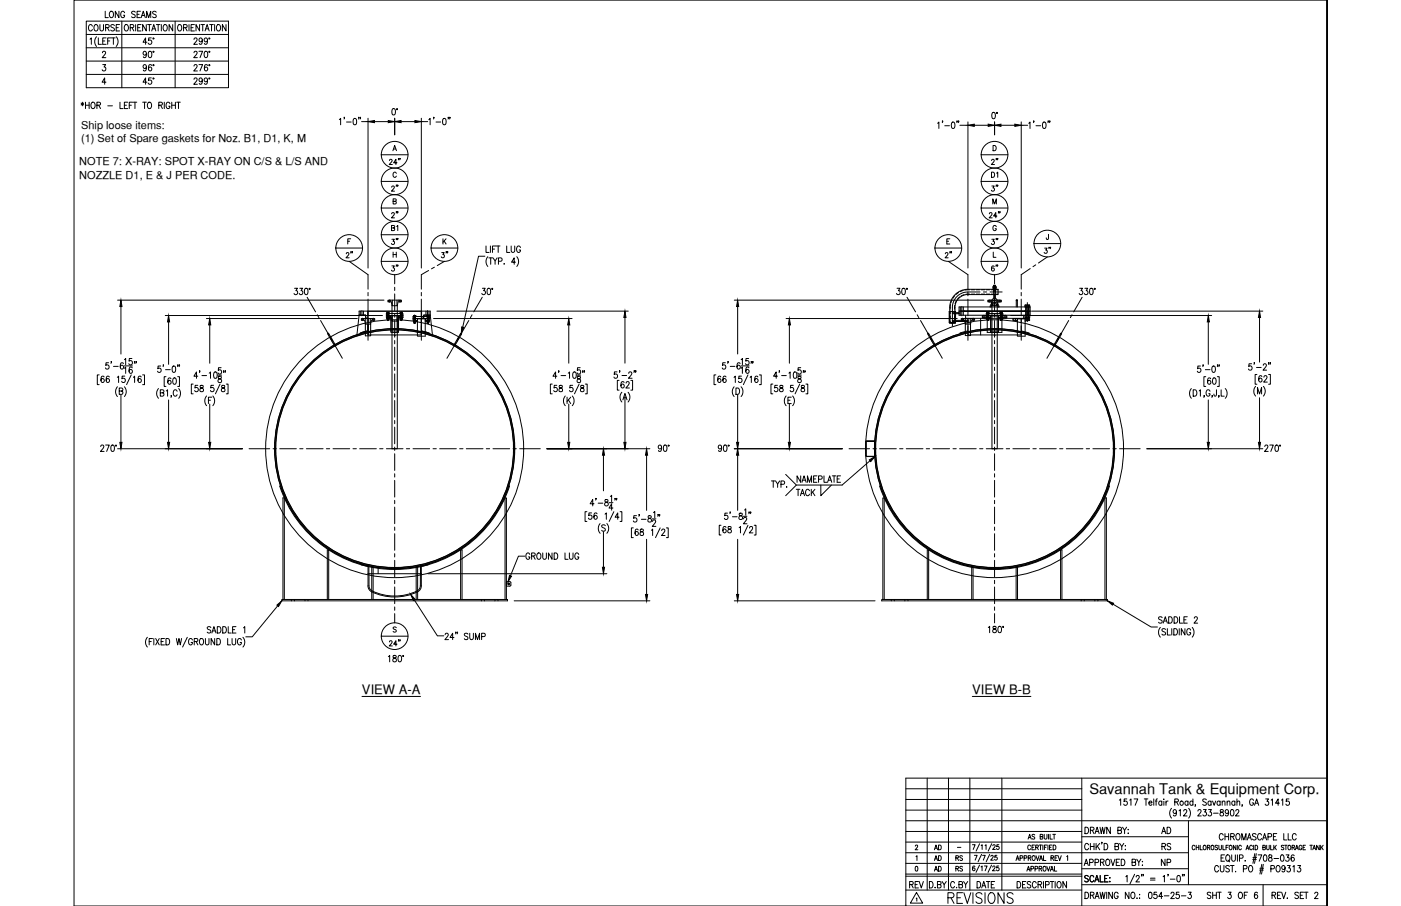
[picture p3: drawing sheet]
<svg xmlns="http://www.w3.org/2000/svg" width="432mm" height="279mm" viewBox="0 0 432 279" stroke-linecap="round" stroke-linejoin="round" font-family="sans-serif">
<defs><g id="words">
<text font-size="6.6" x="291.4" y="279.8">REVISIONS</text>
<g font-size="5.3">
<text x="26.5" y="10.9">COURSE</text>
<text x="119.6" y="60.3">2&quot;</text>
<text x="119.6" y="68.4">2&quot;</text>
<text x="135.1" y="80.8">3&quot;</text>
<text x="294.6" y="80.8" transform="rotate(-90 294.6 80.8)">2&quot;</text>
<text x="244.5" y="154.2">TACK</text>
<text x="279.4" y="275.2">REV</text>
</g>
<g font-size="4.9">
<text x="119.2" y="51.9">24&quot;</text>
<text x="304.8" y="51.9">2&quot;</text>
<text x="304.8" y="56.1">D1</text>
<text x="119.6" y="76.6">3&quot;</text>
<text x="304.8" y="76.6">3&quot;</text>
<text x="109.7" y="80.8" transform="rotate(-90 109.7 80.8)">2&quot;</text>
<text x="321" y="79.4">3&quot;</text>
<text x="119.6" y="84.7">3&quot;</text>
<text x="304.8" y="84.7">6&quot;</text>
<text x="161.2" y="173.6">GROUND LUG</text>
<text x="119.2" y="200.4">24&quot;</text>
<text x="357" y="258.2">AD</text>
<text x="357.4" y="263.2">RS</text>
<text x="357" y="268.1">NP</text>
</g>
<text font-size="4.5" x="335.7" y="244.9">Savannah Tank &amp; Equipment Corp.</text>
<g font-size="4.4">
<text x="119.9" y="72.3">B1</text>
<text x="287.2" y="263.2">AD</text>
<text x="287.2" y="269.9">AD</text>
<text x="287.2" y="266.7">AD</text>
<text x="293.9" y="269.9">RS</text>
<text x="293.9" y="266.7">RS</text>
</g>
<g font-size="4">
<text x="111.6" y="213.9">VIEW A-A</text>
<text x="299.7" y="213.9">VIEW B-B</text>
</g>
<g font-size="3.4">
<text x="25" y="39.9">Ship loose items:</text>
<text x="25" y="43.8">(1) Set of Spare gaskets for Noz. B1, D1, K, M</text>
<text x="24.4" y="51">NOTE 7: X-RAY: SPOT X-RAY ON C/S &amp; L/S AND</text>
<text x="24.4" y="55.1">NOZZLE D1, E &amp; J PER CODE.</text>
</g>
<text font-size="2.6" x="294.2" y="262.5">-</text>
</g></defs>
<!-- layer: CENTER -->
<g fill="none" stroke="#000" stroke-width=".31">
<path d="M322.8 79.2l-2.7 1.9M94.7 91.7l2.6 4.5M97.8 97.1l.5 .9M98.8 98.8l2.6 4.5M107.6 80.6l5.8 4.1v4.5M111.5 95.8v1.5M111.8 98.1v.8M113.4 90.2v1M113.4 92.2v5.2M113.4 98.4v1M115 98.1v.8M119.6 96.2v2.7"/>
<path d="M120 92.4v.8M120 97.2v.8M121.6 84.7v2.8M121.6 88.6v1M121.6 90.6v5.2M121.6 96.8v1M121.6 98.8v5.2M123.3 92.4v.8M123.3 97.2v.8M123.7 96.2v2.7M127.8 97.1v2.7M129.9 90.2v1"/>
<path d="M129.9 92.2v5.2M129.9 98.4v1M131.7 95.8v1.5M131.9 97.1v2.7M132.1 83.4l-2.2 1.3v4.5M133.9 82.4l-.9 .5M144.5 98.8l-2.6 4.5M145.5 97.1l-.5 .9M148.6 91.7l-2.6 4.5M279.5 91.7l2.7 4.5M282.7 97.1l.5 .9M283.7 98.8l2.6 4.5"/>
<path d="M292.3 80.6l6 4.1v4.5M296.4 94.5v2.9M296.7 98.1v.8M298.3 90.2v1M298.3 92.2v5.2M298.3 98.4v1M300 98.1v.8M302 90h-3.7a4.8 4.8 0 0 0-4.8 4.8v5.8M303.1 90h1M303.3 97.2v1M304.5 96.2v2.7M304.9 92.4v.8"/>
<path d="M305.1 90h3.8M306.5 84.7v2.8M306.5 88.6v1M306.5 90.6v5.2M306.5 96.8v1M306.5 98.8v5.2M308.2 92.4v.8M308.6 96.2v2.7M309.8 97.2v1M314.7 90.2v1M314.7 92.2v5.2M314.7 98.4v1"/>
<path d="M316.6 93.3v5.9M317.5 82.8l-2.8 1.9v4.5M319.2 81.7l-.8 .6M329.4 98.8l-2.6 4.5M330.4 97.1l-.5 .9M333.5 91.7l-2.6 4.5M101.9 104.2l.5 .9M102.3 104.5l-.3 .2M102.9 106l2.6 4.5M113.4 100.5v4.4M121.6 105v1M121.6 107.1v5.1"/>
<path d="M121.6 113.2v1.1M121.6 115.3v5.1M129.9 100.5v4.4M140.4 106l-2.6 4.5M141 104.5l.3 .2M141.4 104.2l-.5 .9M286.8 104.2l.5 .9M287.2 104.5l-.3 .2M287.8 106l2.6 4.5M298.3 100.5v4.4M306.5 105v1M306.5 107.1v5.1"/>
<path d="M306.5 113.2v1.1M306.5 115.3v5.1M314.7 100.5v4.4M325.3 106l-2.6 4.5M325.9 104.5l.3 .2M326.3 104.2l-.5 .9M76.8 138.4h6.3M84.2 138.4h1M86.2 138.4h5.1M92.4 138.4h1M94.4 138.4h5.2M100.6 138.4h1"/>
<path d="M102.6 138.4h5.2M108.8 138.4h1M110.8 138.4h5.2M117 138.4h1M119.1 138.4h5.1M121.6 121.5v1M121.6 123.5v5.1M121.6 129.7v1M121.6 131.7v5.2M121.6 137.9v1M121.6 139.9v5.2M125.2 138.4h1.1"/>
<path d="M127.3 138.4h5.1M133.5 138.4h1M135.5 138.4h5.2M141.7 138.4h1M143.7 138.4h5.2M149.9 138.4h1M151.9 138.4h5.2M158.1 138.4h1M160.2 138.4h6.3M261.7 138.4h6.3M269 138.4h1.1M271.1 138.4h5.1"/>
<path d="M277.3 138.4h1M279.3 138.4h5.2M285.5 138.4h1M287.5 138.4h5.2M293.7 138.4h1M295.8 138.4h5.1M301.9 138.4h1M304 138.4h5.1M306.5 121.5v1M306.5 123.5v5.1M306.5 129.7v1M306.5 131.7v5.2"/>
<path d="M306.5 137.9v1M306.5 139.9v5.2M310.1 138.4h1.1M312.2 138.4h5.1M318.3 138.4h1.1M320.4 138.4h5.1M326.6 138.4h1M328.6 138.4h5.2M334.8 138.4h1M336.8 138.4h5.2M343 138.4h1M345.1 138.4h6.3"/>
<path d="M121.6 146.1v1M121.6 148.1v5.2M121.6 154.3v1M121.6 156.4v5.1M306.5 146.1v1M306.5 148.1v5.2M306.5 154.3v1M306.5 156.4v5.1M121.6 162.5v1.1M121.6 164.6v5.1M121.6 170.8v1M121.6 172.8v5.1"/>
<path d="M121.6 179v1M156.8 179.7v.4h.3M306.5 162.5v1.1M306.5 164.6v5.1M306.5 170.8v1M306.5 172.8v5.1M306.5 179v1M121.6 181v5.2M121.6 187.2v1M121.6 189.2v2.9M156.4 180.1h.4v.3M306.5 181v5.2"/>
<path d="M306.5 187.2v1M306.5 189.2v2.9"/>
</g>
<!-- layer: 0 -->
<g fill="none" stroke="#000" stroke-width=".31">
<path d="M409 0v279.4v-279.4h-386.2v279.4h386.2M285.8 240v34.5M292.3 240v34.5M298.9 240v34.5M308.8 240v34.5M333.4 240v39.4M409 240h-129.8v39.4M279.2 243.2h54.2M279.2 246.5h54.2M279.2 249.8h54.2M279.2 256.4h54.2M279.2 259.7h54.2"/>
<path d="M279.2 253.1h129.8M333.4 258h32.9M366.3 253.1v19.7M279.2 266.3h54.2M279.2 263h87.1M279.2 270.2h54.2M279.2 269.6h54.2M279.2 274.5h54.2M333.4 272.8h75.6M333.4 267.9h32.9M389.3 272.8v6.6"/>
</g>
<!-- layer: TEXT -->
<g fill="none" stroke="#000" stroke-width=".31">
<path d="M111.6 214.8h18M299.7 214.8h18M316.9 258.8l.5-1.5 .4 1.5M317.1 258.3h.5M318.9 257.5l-.3-.2-.5 .2 .1 .4 .7 .3v.4l-.3 .2-.5-.2M320.6 258l.7-.1 .1-.4-.8-.2v1.5l.8-.2v-.5l-.3-.1M321.8 257.3v1.1l.4 .4 .4-.2 .1-1.3M323.2 257.3v1.5M323.6 257.3v1.5h.8M324.5 257.3h.8M324.9 257.3v1.5M334.4 255.1a1.01 1.01 0 0 1 1.1 1 1.01 1.01 0 0 1-1.1 1z"/>
<path d="M336.1 256.1l.9-.2 .1-.6-1-.2v2M336.6 256.1l.6 1M337.5 257.1l.6-2 .7 2M337.7 256.4h.8M339 255.1l.4 2 .4-2 .4 2 .4-2M339.7 259.8h-.2h.2l-.2 .5M342.2 255.1v2l-1.1-2v2M344.5 256.1l1-.2 .1-.6-1.1-.2v2l1.1-.2 .1-.5-.5-.3M345 246.8l.4-.4v1.9M346 255.1l.6 1v1M347.2 255.1l-.6 1M347.3 246.4h-.8l-.1 .8a.61 .61 0 0 1 .9 .1 .61 .61 0 0 1-.1 .8 .61 .61 0 0 1-.8-.1"/>
<path d="M347.6 257h.2zM347.7 255.8v.1zM348.2 246.8l.4-.4v1.9M349.5 246.4h1.2l-.8 1.9M352.7 246.4h1.1M353.2 246.4v1.9M354.1 247.6h.9l-.1-.5a.58 .58 0 0 0-.8 .7 .58 .58 0 0 0 .9 .3M355.6 246.4v1.9M356.1 247h.5M356.7 246.4l-.3 .1-.1 .3v1.5M358.1 247.3l-.2-.2a.58 .58 0 0 0-.8 .6 .58 .58 0 0 0 1 .4M358.1 247v1.3"/>
<path d="M358.7 246.4v.2zM358.7 247.1v1.2M359.4 247v1.3M360 247l-.4 .1-.2 .5M361.1 249.3a2.24 2.24 0 0 0 0 3M362.1 247.3l.9-.1 .1-.6-1-.2v1.9M362.6 250.3l-.1 .3a.54 .54 0 0 1-.8 .1 .54 .54 0 0 1 0-.8 .54 .54 0 0 1 .8 .1l.1 .3a.9 .9 0 0 1-.6 1.3l-.4-.2M362.6 247.3l.6 1M363.4 250l.4-.3v1.9M364.8 250.1l.2-.3 .5-.1 .3 .5-1.1 1.4h1.2M366.1 247.3l-.1-.2a.58 .58 0 0 0-.8 .6 .58 .58 0 0 0 .9 .4M366.1 247v1.3"/>
<path d="M366.4 249.3a2.31 2.31 0 0 1 0 3M367.7 247.3a.56 .56 0 0 0-.8 0 .56 .56 0 0 0 0 .8 .56 .56 0 0 0 .8 0M367.7 246.4v1.9M368.5 248.3h-.2h.2l-.2 .4M369.2 250.1l.3-.4h.4l.3 .3-1.1 1.6h1.1M370.9 249.7h.9l-.5 .7a.6 .6 0 0 1 .5 .9 .6 .6 0 0 1-1.1 0M371.8 246.7l-.4-.3-.7 .3 .2 .4 .9 .7v.3l-.4 .2-.7-.2M372.5 249.7h.9l-.5 .7a.6 .6 0 0 1 .5 1 .6 .6 0 0 1-1.1-.1M373.3 247.3a.56 .56 0 0 0-.8 0 .56 .56 0 0 0 0 .8 .56 .56 0 0 0 .8 0M373.3 247v1.3M373.7 247l.5 1.3 .5-1.3M374 250.8h1.5"/>
<path d="M376 247.3a.56 .56 0 0 0-.7 0 .56 .56 0 0 0 0 .8 .56 .56 0 0 0 .7 0M376 247v1.3M376.2 249.8v.5a.72 .72 0 0 1 .8 .4 .72 .72 0 0 1-.3 .9 .63 .63 0 0 1-.7-.6 .63 .63 0 0 1 .8-.6l.2-.3v-.3zM376.7 247.4l.4-.4 .4 .1v1.2M376.7 247v1.3M377 257.5a.62 .62 0 0 0-.7-.4 .62 .62 0 0 0-.5 .7v.5a.62 .62 0 0 0 .4 .7 .62 .62 0 0 0 .8-.4M377.5 257.1v1.9M377.5 258h1.2M378.2 247.4l.4-.4 .4 .1 .1 1.2M378.2 247v1.3M378.6 250.3v.3a.54 .54 0 0 1-.8 .1 .54 .54 0 0 1 0-.8 .54 .54 0 0 1 .8 .1v.3a.9 .9 0 0 1-.6 1.3l-.3-.2M378.7 257.1v1.9"/>
<path d="M379.3 258l1-.1v-.7l-1-.1v1.9M379.4 249.8l.3-.1a1.06 1.06 0 0 1 .6 .9 1.06 1.06 0 0 1-.6 1l-.3-.1-.2-.7zM379.9 258l.5 1M380.6 247.3a.56 .56 0 0 0-.8 0 .56 .56 0 0 0 0 .8 .56 .56 0 0 0 .8 0M380.6 247v1.3M380.9 250.1l.1-.3 .5-.1 .3 .5-1 1.4h1.1M381.2 257.2l.2-.1a1 1 0 0 1 .8 1 1 1 0 0 1-.8 .9 1.24 1.24 0 0 1-.2-1.8zM381.2 247.4l.4-.4 .4 .1 .1 1.2M381.2 246.4v1.9M382.7 259v-1.9l.7 1.9 .6-1.9v1.9M382.9 248.3l-.1 .4M384.4 259l.7-1.9 .6 1.9"/>
<path d="M384.7 258.4h.7M386.3 246.8a.61 .61 0 0 0-.7-.4 .61 .61 0 0 0-.5 .7v.5a.61 .61 0 0 0 .6 .8 .61 .61 0 0 0 .6-.8h-.4M386.7 248.3l.6-1.9 .6 1.9M386.9 247.7h.8M387.1 257.3l-.4-.2-.5 .1-.1 .5 .9 .5 .1 .5-.4 .3-.7-.3M388.8 257.5a.62 .62 0 0 0-.7-.4 .62 .62 0 0 0-.5 .7v.5a.62 .62 0 0 0 .5 .7 .62 .62 0 0 0 .7-.4M389.1 259l.7-1.9 .6 1.9M389.4 258.4h.8M390.1 246.4h.9l-.5 .7a.6 .6 0 0 1 .5 .9 .6 .6 0 0 1-1.1 0M390.8 258.1l1-.1v-.8l-1-.1v1.9M391.8 246.8l.4-.4v1.9M392.5 258h.6"/>
<path d="M393.5 257.1h-1v1.9h1M394.3 247.7h-1.2l.8-1.3v1.9M395 246.8l.4-.4v1.9M395.7 257.1v1.9h.9M397 257.1v1.9h1M397.3 246.4h-.8l-.1 .8a.61 .61 0 0 1 .9 .1 .61 .61 0 0 1-.1 .8 .61 .61 0 0 1-.9-.1M399.5 257.5a.61 .61 0 0 0-.7-.4 .61 .61 0 0 0-.5 .7v.5a.61 .61 0 0 0 .5 .7 .61 .61 0 0 0 .7-.4M282.1 260.9l.3-.3 .4 .3-.7 1.2h.8M282.2 267.2h.2a.82 .82 0 0 1 .5 .7 .82 .82 0 0 1-.5 .7l-.3-.2zM282.3 264.2l.3-.3v1.5M282.4 277.1l.2-.2v1M282.5 275.2l1.9 3.3h-3.8z"/>
<path d="M288.2 273.6v.2zM288.9 272.8l1-.1v-.8l-1-.1v2l1.1-.2v-.4l-.4-.4M290.4 271.8l.6 1v1M291.7 271.8l-.7 1M294.2 272.3a.62 .62 0 0 0-.7-.5 .62 .62 0 0 0-.5 .8v.5a.62 .62 0 0 0 .5 .7 .62 .62 0 0 0 .7-.5M295.6 272.8l.9-.1 .1-.7-1-.2v2l1-.2 .1-.4-.4-.4M297 271.8l.6 1v1M298.3 271.8l-.7 1M299.7 260.5h.8l-.5 1.5M300.3 263.8h.9l-.7 1.5M300.5 267.3l-.1-.2a.73 .73 0 0 0-.8 .6 .73 .73 0 0 0 .5 .8 .42 .42 0 0 0 .4-.5 .42 .42 0 0 0-.7-.2l-.1 .3M301.1 271.8a1 1 0 0 1 1.2 1 1 1 0 0 1-1.2 1z"/>
<path d="M301.9 266.8l-1.1 2.2M301.9 260.2l-1.1 2.3M302.4 267.3l.3-.2v1.4M302.4 260.8l.3-.3v1.5M302.5 263.5l-1 2.2M302.6 273.8l.6-2 .6 2M302.8 263.8h.9l-.6 1.5M303.4 267.1h.8l-.6 1.4M303.6 260.8l.3-.3v1.5M304 271.8h1.1M304.6 271.8v2M305 263.5l-1 2.2"/>
<path d="M305.4 264.1l.5-.3 .2 .4-.8 1.1h.9M305.6 266.8l-1.1 2.2M305.6 260.2l-1 2.3M306 267.4l.2-.3 .5 .2-.8 1.2h.8M306 260.8l.2-.3 .5 .3-.8 1.2h.9M306.6 271.8h-1.1v2M307.3 263.8h-.6l-.1 .6a.46 .46 0 0 1 .7 0 .46 .46 0 0 1-.1 .7 .46 .46 0 0 1-.7-.1M307.8 267.1h-.6v.6a.46 .46 0 0 1 .7 0 .46 .46 0 0 1-.1 .7 .46 .46 0 0 1-.7-.1M307.8 260.5h-.5l-.1 .6a.46 .46 0 0 1 .7 0 .46 .46 0 0 1-.1 .7 .46 .46 0 0 1-.7-.1M313.1 265.4l.5-1.5 .5 1.5M313.3 264.9h.6M313.5 271.8a1 1 0 0 1 1.1 1 1 1 0 0 1-1.1 1z"/>
<path d="M314.4 264.6h.7l.1-.6-.8-.1v1.5M315.6 264.6h.8v-.6l-.8-.1v1.5M316.2 271.8h-1v2h1M316.5 268.6l.5-1.4 .4 1.4M316.7 268.2h.6M316.9 264.6l.7-.1 .1-.5-.8-.1v1.5M317.3 264.6l.4 .8M317.6 260.9a.46 .46 0 0 0-.5-.3 .46 .46 0 0 0-.3 .6v.3a.46 .46 0 0 0 .3 .6 .46 .46 0 0 0 .5-.4M317.7 272.1l-.4-.3-.7 .3 .1 .5 .9 .5a.48 .48 0 0 1-.3 .7l-.7-.3M317.7 267.9h.8v-.7h-.8v1.4M318.1 261.3h.5M318.3 263.9h.2a.7 .7 0 0 1 .6 .7 .7 .7 0 0 1-.8 .7l-.2-.5z"/>
<path d="M318.9 260.6h-.8v1.5h.8M319 267.9h.7v-.7h-.7v1.4M319.2 261.3l.7-.1v-.5l-.7-.1v1.5M319.3 263.9l.5 1.5 .5-1.5M319.4 272.3a.62 .62 0 0 0-.8-.5 .62 .62 0 0 0-.4 .8v.5a.62 .62 0 0 0 .4 .7 .62 .62 0 0 0 .8-.5M319.6 261.3l.4 .8M319.9 272.8l1-.1 .1-.7-1.1-.2v2M320.3 267.9l.7-.1v-.6h-.7v1.4M320.3 260.6h.8M320.4 265.4l.4-1.5 .5 1.5M320.5 272.8l.6 1M320.5 264.9h.7"/>
<path d="M320.7 267.9l.4 .7M320.7 260.6v1.5M321.4 260.6v1.5M321.6 271.8v2M321.6 263.9v1.5h.7M321.7 267.2a.68 .68 0 0 1 .7 .7 .68 .68 0 0 1-.7 .7l-.2-.5zM321.9 261.3h.5M322.2 272.9l1-.1v-.9l-1-.1v2M322.6 267.2l.5 1.4 .5-1.4M322.7 260.6h-.8v1.5M323 260.6v1.5M323.5 261.3h.4"/>
<path d="M323.7 271.8h1.1M323.7 268.6l.5-1.4 .5 1.4M323.9 264.6l.7-.1v-.6h-.7v1.5M323.9 268.2h.6M324.2 260.6h-.7v1.5h.7M324.3 271.8v2M324.3 264.6l.4 .8M324.6 260.6a.74 .74 0 0 1 .9 .7 .74 .74 0 0 1-.9 .8zM325 267.2v1.4h.7M325.2 264.6h.4M325.2 271.8v2M325.9 263.9h-.7v1.5h.7"/>
<path d="M326.1 271.9l.1-.1a1.01 1.01 0 0 1 .9 1 1.01 1.01 0 0 1-.9 1 1.27 1.27 0 0 1-.1-1.9zM326.1 263.9l.5 1.5 .5-1.5M328.7 271.8v2l-1.1-2v2M328.8 264.2l.3-.3v1.5M334.2 266.9l.6-1.9 .6 1.9M334.4 275.1a1 1 0 0 1 1.1 1 1 1 0 0 1-1.1 1zM334.4 266.3h.8M335.4 270.3l-.4-.3-.7 .3 .2 .4 .9 .7v.3l-.4 .3-.7-.3M335.5 260.6a.62 .62 0 0 0-.7-.5 .62 .62 0 0 0-.5 .8v.4a.62 .62 0 0 0 .5 .8 .62 .62 0 0 0 .7-.5M335.8 266l1-.1 .1-.7-1.1-.2v1.9M336.1 276.1l.9-.1 .1-.7-1-.2v2M336.1 260.1v2"/>
<path d="M336.1 261h1.1M336.6 276.1l.6 1M337.1 270.5a.61 .61 0 0 0-.7-.5 .61 .61 0 0 0-.5 .7v.5a.61 .61 0 0 0 .5 .8 .61 .61 0 0 0 .7-.5M337.2 260.1v2M337.4 272l.7-2 .6 2M337.5 277.1l.6-2 .7 2M337.5 266l1-.1v-.7l-1-.2v1.9M337.7 271.3h.8M337.7 276.5h.8M337.8 260.1v2M338.2 260.9l.7 1.2M338.9 260.1l-1.1 1.3"/>
<path d="M339 275.1l.4 2 .4-2 .4 2 .4-2M339.1 270v2h1M339.2 265.9l.9-.1v-.7l-.9-.1v1.9M339.7 265.9l.6 1M340.3 260.1a1 1 0 0 1 1.1 1 1 1 0 0 1-1.1 1zM340.5 270.9h.6M341.1 265.1l.1-.1a1 1 0 0 1 .9 .9 1 1 0 0 1-.9 1 1.26 1.26 0 0 1-.1-1.8zM341.1 275.1v2M341.5 270h-1v2h1M342 271.9h.1zM342.1 270.6v.2zM342.4 265l.6 1.9 .6-1.9"/>
<path d="M342.9 275.1v2l-1.2-2v2M343.6 261l1-.1v-.7l-1-.1v2l1.1-.2 .1-.5-.4-.4M344 265.9h.7M344.6 275.6a.62 .62 0 0 0-.7-.5 .62 .62 0 0 0-.5 .8v.5a.62 .62 0 0 0 .6 .7 .62 .62 0 0 0 .6-.7h-.4M345.1 265h-1.1v1.9h1.1M345.1 260.1l.6 .9v1.1M345.6 265a1 1 0 0 1 1.1 .9 1 1 0 0 1-1.1 1zM346.4 260.1l-.7 .9M346.8 260.8v.1zM346.8 261.9v.2zM347 270.4l.4-.4v2M348 275.1v2l-1.2-2v2"/>
<path d="M348.8 275.2l.2-.1a1 1 0 0 1 .8 1 1 1 0 0 1-.8 1 1.29 1.29 0 0 1-.2-1.9zM348.9 265.9l1-.1v-.7l-1-.1v1.9l1-.1 .1-.5-.4-.4M349.7 269.6l-1.4 3M350.2 270.5l.3-.5h.3l.3 .4-1 1.6h1.1M350.4 277h.1zM350.4 265l.6 .9v1M351.2 275.8h.1M351.2 276.9h.1M351.6 265l-.6 .9M351.9 269.7h-.1h.1l-.1 .5M352 266.8h.2zM352.1 265.6v.2z"/>
<path d="M352.4 269.7l-.1 .5M354.2 275.2l.4-.1a1.15 1.15 0 0 1-.2 2l-.4-.4v-.4zM354.6 270.8h1.4M354.6 271.4h1.4M356.5 275.1h-.8l-.1 .9a.61 .61 0 0 1 .9 0 .61 .61 0 0 1-.1 .9 .61 .61 0 0 1-.8-.2M358.4 276.5h-1.3l.8-1.4v2M358.5 270.4l.4-.4v2M358.8 276.3h1.5M360.1 269.7l-.2 .5M360.7 271.1h1.4M360.9 275.6l.3-.5h.3l.4 .4-.3 .7-.8 .9h1.2M362.9 270.1l.3-.1a1.09 1.09 0 0 1 .6 1 1.09 1.09 0 0 1-.6 1 1.43 1.43 0 0 1-.3-1.9z"/>
<path d="M363.4 275.1h-.8l-.1 .9a.61 .61 0 0 1 .9 0 .61 .61 0 0 1-.1 .9 .61 .61 0 0 1-.9-.2M364.1 276.3h1.4M364.5 269.7l-.1 .5M365 269.7h-.2h.2l-.2 .5M366.2 275.1h.9l-.5 .8a.6 .6 0 0 1 .5 .9 .6 .6 0 0 1-1-.1M368.3 261a.43 .43 0 0 0-.5-.3 .43 .43 0 0 0-.4 .5v.3a.43 .43 0 0 0 .4 .6 .43 .43 0 0 0 .5-.4M368.7 260.7v1.4M368.7 261.3h.8M369.5 260.7v1.4M369.9 260.7v1.4h.7M371.1 260.7h.1a.67 .67 0 0 1 .6 .7 .67 .67 0 0 1-.7 .6l-.3-.5zM372.1 261.3h.7l.1-.5-.8-.1v1.4"/>
<path d="M372.5 261.3l.4 .8M373.2 275.4l-.4-.3-.7 .3 .1 .5 .9 .5a.48 .48 0 0 1-.3 .7l-.7-.3M373.5 260.7h.1a.67 .67 0 0 1 .6 .7 .67 .67 0 0 1-.7 .6l-.2-.5zM373.8 276.1h1.1M373.8 275.1v2M374.9 275.1v2M375.3 260.9l-.7-.2-.1 .4 .7 .4 .1 .4-.3 .2-.5-.2M375.3 275.1h1.1M375.6 267.4a.62 .62 0 0 0-.8-.5 .62 .62 0 0 0-.4 .8v.4a.62 .62 0 0 0 .4 .8 .62 .62 0 0 0 .8-.5M375.7 260.7v1l.3 .4 .4-.2v-1.2M375.8 275.1v2M376.1 266.9v1.4l.5 .6 .5-.3 .1-1.7"/>
<path d="M376.3 264.6h.7M376.9 260.7v1.4h.7M377.4 263.6h-1.1v2h1.1M377.9 261.3h.4M378.1 263.7l.2-.1a1 1 0 0 1 .8 1 1 1 0 0 1-.8 1 1.24 1.24 0 0 1-.2-1.9zM378.5 265.2l.5 .6M378.5 275.1h.9l-.5 .8a.6 .6 0 0 1 .5 .9 .6 .6 0 0 1-1-.1M378.6 260.7h-.7v1.4M378.9 267.2l-.4-.3-.7 .3 .2 .5 .8 .4v.7l-.6 .1-.4-.3M379.1 260.7h.1a.67 .67 0 0 1 .6 .7 .67 .67 0 0 1-.7 .6l-.3-.5zM379.2 266.9h1.1M379.6 263.6v1.4l.5 .6 .6-.3v-1.7"/>
<path d="M379.8 266.9v2M380.8 268.7h.1M380.9 260.7v1.4l-.8-1.4v1.4M381.4 260.7v1.4M381.4 263.6v2M382 275.2l.1-.1a1 1 0 0 1 .9 1 1 1 0 0 1-.9 1 1.27 1.27 0 0 1-.1-1.9zM382 264.7l1-.1 .1-.8-1.1-.2v2M382.6 261a.43 .43 0 0 0-.5-.3 .43 .43 0 0 0-.3 .5v.3a.43 .43 0 0 0 .3 .6 .43 .43 0 0 0 .5-.4M383.2 267.9h1l.1-.8-1.1-.2v2M383.5 276.1h.6M383.8 265.4v.2zM384 262.1l.5-1.4 .4 1.4"/>
<path d="M384.2 261.6h.5M384.5 275.1h-1v2M385.1 267l.2-.1a1.01 1.01 0 0 1 .8 1 1.01 1.01 0 0 1-.8 1 1.27 1.27 0 0 1-.2-1.9zM386 261a.43 .43 0 0 0-.5-.3 .43 .43 0 0 0-.4 .5v.3a.43 .43 0 0 0 .4 .6 .43 .43 0 0 0 .5-.4M386.1 265h1.1M386.2 264.5h1.1M386.4 260.7v1.4M386.7 263.2l-.5 3.1M386.8 260.7a.71 .71 0 0 1 .8 .7 .71 .71 0 0 1-.8 .7zM387.2 263.2l-.5 3.1M387.6 275.4l-.5-.3a1.13 1.13 0 0 0 .1 2 .58 .58 0 0 0 .4-.8 .58 .58 0 0 0-.9-.1l-.1 .3M387.8 263.6h1.1l-.8 2"/>
<path d="M388.2 268.3h1.2M388.3 267.8h1.1M388.9 266.6l-.6 3M389.2 261.3h.7v-.6h-.7v1.4l.7-.1 .1-.4-.3-.3M389.4 266.6l-.6 3M389.6 263.7l.2-.1a1.07 1.07 0 0 1 .7 1 1.07 1.07 0 0 1-.7 1 1.35 1.35 0 0 1-.2-1.9zM390.4 260.7v1.2l.3 .2 .4-.2 .1-1.2M391.1 263.7v.6a.72 .72 0 0 1 .9 .4 .72 .72 0 0 1-.3 .9 .63 .63 0 0 1-.8-.6 .63 .63 0 0 1 .9-.6l.2-.3-.1-.4zM391.6 260.7v1.4h.7M391.7 267.9h.9l.1-.8-1-.2v2M392 276.1l1-.1 .1-.7-1.1-.2v2M392.6 260.7v1.4"/>
<path d="M392.6 276.1l.6 1M392.6 264.8h1.5M392.9 261.3l.5 .8M393.4 260.7l-.8 .9M393.6 267l.2-.1a1.02 1.02 0 0 1 .8 1 1.02 1.02 0 0 1-.8 1 1.27 1.27 0 0 1-.2-1.9zM393.7 276.1h.7M394.8 275.1h-1.1v2h1.1M394.9 263.7l.2-.1a1.07 1.07 0 0 1 .7 1 1.07 1.07 0 0 1-.7 1 1.38 1.38 0 0 1-.2-1.9zM395 275.1l.6 2 .7-2M395.7 260.9l-.7-.2v.4l.6 .4 .1 .4-.3 .2-.5-.2M395.9 260.7h.8M396.1 267.6l-.3 .5a.55 .55 0 0 1-.7-.2 .55 .55 0 0 1 .1-.8 .55 .55 0 0 1 .8 .1l.1 .4a.96 .96 0 0 1-.7 1.3l-.3-.3"/>
<path d="M396.3 260.7v1.4M396.4 263.6h.9l-.5 .8a.6 .6 0 0 1 .5 .9 .6 .6 0 0 1-1.1-.1M396.7 276.9v.2zM396.8 266.9h.9l-.5 .8a.6 .6 0 0 1 .5 .9 .6 .6 0 0 1-1.1-.1M397.2 260.7h.1a.67 .67 0 0 1 .6 .7 .67 .67 0 0 1-.7 .6l-.3-.5zM398.2 261.3h.7l.1-.5-.8-.1v1.4M398.5 267.3l.4-.4v2M398.6 261.3l.4 .8M398.9 263.9l-.4-.3a1.11 1.11 0 0 0 0 2 .55 .55 0 0 0 .5-.5 .55 .55 0 0 0-.5-.6 .55 .55 0 0 0-.6 .4M399.2 262.1l.5-1.4 .5 1.4M399.4 261.6h.6M400 266.9h.9l-.5 .8a.6 .6 0 0 1 .5 .9 .6 .6 0 0 1-1.1-.1"/>
<path d="M400.2 275.4l-.4-.3-.6 .1v.6l.8 .5 .2 .5-.4 .3-.7-.3M400.7 276.1h.7M401.2 261a.43 .43 0 0 0-.5-.3 .43 .43 0 0 0-.3 .5v.3a.44 .44 0 0 0 .4 .6 .44 .44 0 0 0 .4-.6h-.3M401.6 261.3h.5M401.8 275.1h-1.1v2h1.1M402 275.1h1.1M402.4 260.7h-.8v1.4h.8M402.6 275.1v2M403.7 260.7h.8M404.1 260.7v1.4M404.6 262.1l.5-1.4 .4 1.4M404.8 261.6h.5"/>
<path d="M405.2 275.6l.3-.5 .5 .1 .2 .3-1.1 1.6h1.2M406.6 260.7v1.4l-.8-1.4v1.4M407 260.7v1.4M407.3 261.3l.5 .8M407.8 260.7l-.8 .9"/>
<circle cx="364.2" cy="247.6" r=".62"/>
</g>
<!-- layer: SHOP TAG -->
<path d="M279.2 279.4h.1M409 279.4h.1" fill="none" stroke="#000" stroke-width=".31"/>
<!-- layer: SHELL -->
<g fill="none" stroke="#000" stroke-width=".31">
<circle cx="121.6" cy="138.4" r="37"/>
<circle cx="121.6" cy="138.4" r="36.7"/>
<circle cx="121.6" cy="138.4" r="36.6"/>
<circle cx="306.5" cy="138.4" r="37"/>
<circle cx="306.5" cy="138.4" r="36.7"/>
<circle cx="306.5" cy="138.4" r="36.6"/>
</g>
<!-- layer: EXTERNALS -->
<g fill="none" stroke="#000" stroke-width=".31">
<path d="M100.9 102.9l.3-.2 2.1 3.6-.3 .1zM102 104l-.3 .2M102.6 105l-.3 .2M110 103.3l.7-6.1h2v.9h.7v4l-2.4 .6 .1 .2-1.1 .4M132.2 102.9l1.1 .4-.7-6.1h-2v.9h-.7v4l2.3 .6v.3M140.7 105l.3 .2M141.3 104l.3 .2M142 102.7l.3 .2-2 3.5-.3-.1zM285.9 102.9l.3-.2 2 3.6-.3 .1zM286.9 104l-.3 .2M287.4 105l-.3 .2M325.6 105l.3 .2"/>
<path d="M326.2 104l.3 .2M326.9 102.7l.3 .2-2 3.5-.3-.1zM157.5 179.7v.7M157.5 179.7l-.2-.3h-1.2v1.4h1l.4-.4M86.8 184.9h69.6v.4h-69.6zM87.2 184.9v-31.4h.4v31.4M89.8 184.9v.4M90.7 184.9v.4M94 184.9v.4M94.9 184.9v.4M100.9 184.9v-15.3h.4v15.3M114.6 184.9v-9.9h.4v9.9"/>
<path d="M128.3 184.9v-9.9h.4v9.9M142 184.9v-15.3h.4v15.3M148.4 184.9v.4M149.3 184.9v.4M152.5 184.9v.4M153.5 184.9v.4M155.7 184.9v-31.4h.4v31.4M271.8 184.9h69.5v.4h-69.5zM272.1 184.9v-31.4h.4v31.4M274.7 184.9v.4M275.6 184.9v.4M278.9 184.9v.4"/>
<path d="M279.8 184.9v.4M285.8 184.9v-15.3h.4v15.3M299.5 184.9v-9.9h.4v9.9M313.2 184.9v-9.9h.4v9.9M326.9 184.9v-15.3h.4v15.3M333.2 184.9v.4M334.2 184.9v.4M337.4 184.9v.4M338.4 184.9v.4M340.6 184.9v-31.4h.4v31.4"/>
<circle cx="121.6" cy="138.4" r="37"/>
<circle cx="121.6" cy="138.4" r="39.8"/>
<circle cx="306.5" cy="138.4" r="37"/>
<circle cx="306.5" cy="138.4" r="39.8"/>
<circle cx="156.8" cy="180.1" r=".2"/>
</g>
<!-- layer: REPAD -->
<g fill="none" stroke="#000" stroke-width=".31">
<path d="M111.4 102.6v.2M113.4 102.1l-2 .5M129.9 102.1l2 .5M131.9 102.6l-.1 .2M295.9 102.7l.1 .2M298.3 102.1l-2.4 .6M314.7 102.1l2.4 .6v.2M86.5 149.8l-.3 .1a37.2 37.2 0 0 0 35.4 25.7 37.2 37.2 0 0 0 35.5-25.7l-.3-.1M271.4 149.8l-.3 .1M341.7 149.8l.2 .1a37.2 37.2 0 0 1-35.4 25.7 37.2 37.2 0 0 1-35.4-25.7M111.4 174.2l2 .5M111.4 173.9v.3"/>
<path d="M131.8 173.9l.1 .3M131.9 174.2l-2 .5"/>
</g>
<!-- layer: DIM -->
<g fill="none" stroke="#000" stroke-width=".31">
<path d="M26.6 6.5h43.8v20.6h-43.8zM26.6 14.7h43.8M26.6 10.6h43.8M26.6 18.8h43.8M27.7 12.1l.5-.4v2M29.8 11.3a2.24 2.24 0 0 0 0 3M30.3 11.7v2h1M31.6 16.3l.3-.5 .5 .1 .2 .3-1.1 1.6h1.1M31.7 19.9h.9l-.5 .8a.6 .6 0 0 1 .4 .9 .6 .6 0 0 1-1-.1M32.4 3.5v1.9h1M32.7 11.7h-1v2h1M34 3.6l.2-.1a1 1 0 0 1 .8 1 1 1 0 0 1-.8 .9 1.24 1.24 0 0 1-.2-1.8z"/>
<path d="M34.2 11.7h-1v2M34.9 11.7v2M35.8 11.3a2.24 2.24 0 0 1 0 3M36.7 3.5v1.9l-1.2-1.9v1.9M37.5 6.5v20.6M38.4 3.9a.61 .61 0 0 0-.7-.4 .61 .61 0 0 0-.5 .7v.5a.61 .61 0 0 0 .6 .7 .61 .61 0 0 0 .6-.7h-.4M40.1 8.5l1-.1 .1-.6-1.1-.2v1.9M40.7 8.5l.6 1M41.7 3.8l-.4-.3-.7 .3 .1 .4 .8 .4v.8h-.5l-.4-.2M41.8 7.6v1.9M42.2 4.4h.7M42.4 8.5h.7"/>
<path d="M43.3 3.5h-1.1v1.9h1.1M43.5 7.6h-1.1v1.9h1.1M43.5 5.4l.7-1.9 .6 1.9M43.8 4.8h.8M45.1 7.6v1.9l-1.1-1.9v1.9M45.1 16.5a.53 .53 0 0 1-.7 .4 .53 .53 0 0 1-.2-.9 .53 .53 0 0 1 .8 .1l.1 .4a.95 .95 0 0 1-.6 1.3l-.3-.3M45.2 5.4v-1.9l.6 1.9 .7-1.9v1.9M45.3 13h-1.2l.8-1.3v2M45.5 7.6h1.1M45.9 15.9l.4-.1a1.14 1.14 0 0 1-.1 2l-.3-.1-.2-.8zM46 7.6v1.9M46.6 11.7h-.8v.8a.62 .62 0 0 1 .9 .1 .62 .62 0 0 1-.1 .9 .62 .62 0 0 1-.9-.2"/>
<path d="M46.8 9.5l.6-1.9 .6 1.9M47 8.9h.8M48.2 3.8l-.4-.3-.6 .1v.6l.8 .4 .2 .6-.4 .2-.8-.2M48.2 7.6h1.1M48.7 7.6v1.9M49.7 7.6v1.9M50.6 7.7l.2-.1a1 1 0 0 1 .8 1 1 1 0 0 1-.8 .9 1.24 1.24 0 0 1-.2-1.8zM53.2 7.6v1.9l-1.1-1.9v1.9M54 6.5v20.6M55.1 7.7l.1-.1a1 1 0 0 1 .8 1 1 1 0 0 1-.8 .9 1.26 1.26 0 0 1-.1-1.8zM56.6 8.5l.9-.1 .1-.6-1-.2v1.9M57.1 8.5l.6 1"/>
<path d="M58.3 7.6v1.9M58.9 8.5h.6M59.8 12.2l.3-.5h.3l.3 .4-.2 .6-.8 1h1.1M59.8 16.3l.3-.5 .5 .1 .1 .3-.2 .6-.8 1h1.1M59.9 7.6h-1v1.9h1M61.3 15.8h1.1l-.8 2M61.3 19.9h1.1l-.8 2M61.5 7.6v1.9l-1.1-1.9v1.9M61.9 7.6h1.1M62.4 12.3l-.3 .5a.55 .55 0 0 1-.7-.2 .55 .55 0 0 1 .1-.7 .55 .55 0 0 1 .8 .1l.1 .3a.96 .96 0 0 1-.7 1.4l-.3-.3M62.5 7.6v1.9M63.2 15.9l.3-.1a1.14 1.14 0 0 1-.1 2l-.4-.4-.1-.5z"/>
<path d="M63.2 9.5l.6-1.9 .7 1.9M63.4 8.9h.8M63.9 12.3l-.2 .5a.55 .55 0 0 1-.7-.2 .55 .55 0 0 1 .1-.7 .55 .55 0 0 1 .8 .1v.3a.93 .93 0 0 1-.6 1.4l-.3-.3M64.6 7.6h1.1M65.2 7.6v1.9M66.1 7.6v1.9M67 7.7l.2-.1a1 1 0 0 1 .8 1 1 1 0 0 1-.8 .9 1.22 1.22 0 0 1-.2-1.8zM69.7 7.6v1.9l-1.2-1.9v1.9M25 31.8l.8 .6M25.4 31.5v1.1M25.8 31.8l-.8 .6M26.4 31.5v2"/>
<path d="M26.4 32.4h1.1M26.6 22.9h43.8M27.5 31.5v2M28.3 31.6l.2-.1a1 1 0 0 1 .8 1 1 1 0 0 1-.8 1 1.26 1.26 0 0 1-.2-1.9zM29.9 32.4h.9l.1-.7-1-.2v2M30.4 32.4l.6 1.1M32.7 25.3h-1.2l.8-1.3v2M33.2 32.6h1.4M37 31.5v2h.9M38.3 32.4h.7M39.4 31.5h-1.1v2h1.1M39.8 32.4h.7"/>
<path d="M40.9 31.5h-1.1v2M41 31.5h1.2M41.6 31.5v2M44 31.5h1.1M44.6 31.5v2M45.1 20.6a.53 .53 0 0 1-.7 .4 .53 .53 0 0 1-.2-.8 .53 .53 0 0 1 .8 0l.1 .4a.95 .95 0 0 1-.6 1.3l-.3-.3M45.3 25.3h-1.2l.8-1.3v2M45.7 31.6l.2-.1a1 1 0 0 1 .8 1 1 1 0 0 1-.8 1 1.26 1.26 0 0 1-.2-1.9zM46.6 24h-.8v.9a.61 .61 0 0 1 .9 0 .61 .61 0 0 1-.1 .9 .61 .61 0 0 1-.9-.2M46.7 20.2l-.5-.3a1.13 1.13 0 0 0 .1 2 .58 .58 0 0 0 .5-.8 .58 .58 0 0 0-1-.2v.3M48.9 32.4h1v-.8l-1-.1v2M49.5 32.4l.6 1.1"/>
<path d="M50.6 31.5v2M52.4 32a.61 .61 0 0 0-.8-.5 .61 .61 0 0 0-.4 .8v.4a.61 .61 0 0 0 .6 .8 .61 .61 0 0 0 .6-.8h-.4M52.9 32.4h1.2M52.9 31.5v2M54.1 31.5v2M54.5 31.5h1.1M55 31.5v2M59.8 20.4l.3-.5 .5 .1 .1 .3-.2 .6-.8 1h1.1M59.8 24.5l.3-.5 .5 .1 .1 .3-.2 .7-.8 .9h1.1M62.4 24.7a.53 .53 0 0 1-.8 .4 .53 .53 0 0 1-.2-.8 .53 .53 0 0 1 .9 0l.1 .4a.95 .95 0 0 1-.7 1.3l-.3-.3M63.9 20.2l-.4-.3a1.13 1.13 0 0 0 0 2 .58 .58 0 0 0 .5-.8 .58 .58 0 0 0-.9-.2l-.1 .3M63.9 24.7a.53 .53 0 0 1-.7 .3 .53 .53 0 0 1-.2-.8 .53 .53 0 0 1 .9 .1v.4a.92 .92 0 0 1-.6 1.3l-.3-.3"/>
<path d="M104.6 36.9l.4-.4v2M106.2 36.2l-.2 .5M106.8 37.6h1.4M109.1 36.6l.2-.1a1.07 1.07 0 0 1 .6 1 1.07 1.07 0 0 1-.6 1 1.41 1.41 0 0 1-.2-1.9zM110.6 36.2l-.1 .5M111.1 36.2h-.1h.1l-.1 .5M111.4 37.5h2M113.4 36.5v46.2M115.4 37.5h4.3M121 33.6h.6l.2 .3v1.2l-.4 .4-.6-.4zM121.6 36.5v5.1M123.6 37.5h4.3"/>
<path d="M129.9 36.5v46.2M129.9 37.5h1.9M132.2 36.9l.4-.4v2M133.8 36.2l-.2 .5M134.4 37.6h1.4M136.6 36.6l.3-.1a1.07 1.07 0 0 1 .6 1 1.07 1.07 0 0 1-.6 1 1.41 1.41 0 0 1-.3-1.9zM138.2 36.2l-.1 .5M138.7 36.2l-.1 .5M289 38l.4-.4v2M290.6 37.4l-.2 .4M291.2 38.8h1.4M293.4 37.7l.3-.1a1.08 1.08 0 0 1 .6 1 1.08 1.08 0 0 1-.6 1l-.5-.8z"/>
<path d="M295 37.4l-.1 .4M295.5 37.4l-.1 .4M295.8 38.6h2.5M298.3 37.6v45.1M300.3 38.6h4.3M305.9 34.7l.3-.1a1.07 1.07 0 0 1 .6 1 1.07 1.07 0 0 1-.6 1l-.3-.1-.2-.7zM306.5 37.6v4M308.5 38.6h4.3M314.7 38.6h2M314.7 37.6v45.1M317.1 38l.4-.4v2M318.7 37.4h-.2h.2l-.2 .4"/>
<path d="M319.3 38.8h1.4M321.5 37.7l.3-.1a1.09 1.09 0 0 1 .6 1 1.09 1.09 0 0 1-.6 1l-.3-.1-.2-.7zM323.1 37.4h-.1h.1l-.1 .4M323.6 37.4l-.2 .4M117.5 55.9h8.3M117.5 47.7h8.3M121.1 46.5l.5-1.6 .6 1.6M121.3 46h.7M122.2 53.5a.52 .52 0 0 0-.7-.4 .52 .52 0 0 0-.4 .6v.4a.52 .52 0 0 0 .4 .6 .52 .52 0 0 0 .7-.4M302.4 55.9h8.2M302.4 47.7h8.2M305.7 57.4h.7l-.4 .6a.51 .51 0 0 1 .4 .7 .51 .51 0 0 1-.9 0"/>
<path d="M306.1 44.9a.82 .82 0 0 1 .9 .8 .82 .82 0 0 1-.9 .8zM103.5 76.5h8.3M107.2 74.4h.5M108.1 73.6h-.9v1.6M117.5 72.4h8.3M117.5 64.2h8.3M121.2 62.1l.8-.1v-.6l-.8-.1v1.6l.8-.1 .1-.4-.3-.3M121.2 77.7v1.7M121.2 78.5h.9M122.1 77.7v1.7M132.9 76.5h8.2M136.5 73.6v1.6"/>
<path d="M136.9 74.3l.6 .9M137.5 73.6l-1 1.1M149.5 79h-2l-4.9 21.9M149.8 75.9v2h.9M150.3 79.2a2.3 2.3 0 0 0 0 3M150.7 79.5h1.1M151.2 75.9v2M151.2 79.5v2M151.8 76.8h.6M152 79.5l.6 1v1M152.8 75.9h-1v2M153 75.9h1.1"/>
<path d="M153.2 79.5l-.6 1M153.5 75.9v2M156.2 75.9v2h.9M157.5 75.9l.1 1.7 .4 .3 .6-.3v-1.7M159.3 79.2a2.3 2.3 0 0 1 0 3M160.4 76.3a.61 .61 0 0 0-.7-.4 .61 .61 0 0 0-.5 .7v.5a.61 .61 0 0 0 .6 .8 .61 .61 0 0 0 .6-.8h-.4M288.2 76.5h8.2M291.8 74.4h.6M292.7 73.6h-.9v1.6M302.4 72.4h8.2M302.4 64.2h8.2M304.9 66l.3-.4 .6 .3-.9 1.3h.9"/>
<path d="M306 62.9v-1.6l.5 1.6 .6-1.6v1.6M306.1 77.7v1.7h.9M307.1 69.9a.53 .53 0 0 0-.7-.4 .53 .53 0 0 0-.4 .6v.4a.52 .52 0 0 0 .5 .6 .52 .52 0 0 0 .6-.6h-.4M307.3 66.6h-1.1l.7-1v1.6M307.8 65.3l-.1 .4M308.2 65.3l-.1 .4M318.7 75.1h8.2M323.2 72.3l-.1 1.4-.5 .1-.1-.5M36.2 92.6h82.1M37.3 94.5v14.7M50.9 97.3h67M52 99.3v13.1"/>
<path d="M63.6 98.2h46.5M90.8 88.9h.9l-.5 .7a.6 .6 0 0 1 .5 1 .6 .6 0 0 1-1.1-.1M92.4 88.9h.9l-.5 .7a.6 .6 0 0 1 .5 1 .6 .6 0 0 1-1.1-.1M94.1 89l.4-.1a1.15 1.15 0 0 1-.2 2l-.4-.4-.1-.5zM117.5 80.6h8.3M133.6 98.2h42.7M134.7 95.9h58.9M148.7 88.9h.8l-.4 .7a.6 .6 0 0 1 .5 1 .6 .6 0 0 1-1.1-.1M150.3 89l.4-.1a1.15 1.15 0 0 1-.1 2l-.4-.4-.1-.5zM153.6 80.6l1-.1 .1-.8-1.1-.2v2M155.4 81.3h.1M158.9 80.9h-1.2l.8-1.4v2"/>
<path d="M192.6 97.9v14.1M226.3 92.6h77M227.4 94.5v14.7M242.3 98.2h52.7M276.5 88.9h.9l-.5 .7a.6 .6 0 0 1 .5 1 .6 .6 0 0 1-1.1-.1M278.2 89l.4-.1a1.14 1.14 0 0 1-.2 2l-.2-.1-.3-.8zM302.4 80.6h8.2M311.5 97.3h61.9M317.9 95.9h71.3M332.8 88.9h.9l-.5 .7a.6 .6 0 0 1 .5 1 .6 .6 0 0 1-1.1-.1M334.4 88.9h.8l-.4 .7a.6 .6 0 0 1 .4 1 .6 .6 0 0 1-1-.1M336 89l.4-.1a1.15 1.15 0 0 1-.1 2l-.4-.4-.1-.5z"/>
<path d="M372.4 99.3v13.1M388.2 97.9v13.8M30.6 115.6h-.6v3h.6M32.1 116.3l-.5-.3a1.12 1.12 0 0 0 .1 2 .55 .55 0 0 0 .5-.6 .55 .55 0 0 0-.5-.5 .55 .55 0 0 0-.6 .4M33.5 111.9h-.8l-.1 .8a.61 .61 0 0 1 .9 0 .61 .61 0 0 1-.1 .9 .61 .61 0 0 1-.9-.1M33.7 116.3l-.5-.3a1.14 1.14 0 0 0 .1 2 .55 .55 0 0 0 .5-.6 .55 .55 0 0 0-.5-.5 .55 .55 0 0 0-.6 .4M34.4 111.6h-.2h.2l-.2 .5M35 113h1.4M36.2 116.4l.4-.4v2M36.2 119.3a2.24 2.24 0 0 0 0 3M38 112.1l-.5-.2a1.13 1.13 0 0 0 .1 1.9 .59 .59 0 0 0 .5-.7 .59 .59 0 0 0-.8-.4l-.2 .5M38.3 110.9l.4-.3v1.9"/>
<path d="M38.3 113.6l.4-.4v1.9M38.3 119.3a2.24 2.24 0 0 1 0 3M38.3 112.8h2.5M38.5 116h-.8l-.1 .8a.61 .61 0 0 1 .9 .1 .61 .61 0 0 1-.1 .9 .61 .61 0 0 1-.9-.2M40.4 115.6l-1.4 3M40.7 110.6h-.8l-.1 .8a.61 .61 0 0 1 .9 0 .61 .61 0 0 1-.1 .9 .61 .61 0 0 1-.9-.2M40.7 113.5l-.3-.3a1.1 1.1 0 0 0-.6 .9 1.1 1.1 0 0 0 .5 1 .57 .57 0 0 0 .5-.8 .57 .57 0 0 0-.9-.1l-.1 .3M41.1 116.4l.4-.4v2M41.5 111.6l-.1 .5M42 111.6h-.2h.2l-.2 .5M43.5 116.3l-.3-.3a1.09 1.09 0 0 0-.7 1 1.09 1.09 0 0 0 .6 1 .56 .56 0 0 0 .5-.6 .56 .56 0 0 0-.5-.6 .56 .56 0 0 0-.6 .5M44 115.6h.5v3h-.5"/>
<path d="M48.9 119.8a2.24 2.24 0 0 0 0 3M49.5 112.9h-.8l-.1 .8a.61 .61 0 0 1 .9 .1 .61 .61 0 0 1-.1 .8 .61 .61 0 0 1-.8-.1M50.4 112.6l-.2 .5M51 114h1.5M51.2 116.2h-.6v3h.6M52.7 116.8l-.3-.3a1.09 1.09 0 0 0-.7 1 1.09 1.09 0 0 0 .6 1 .57 .57 0 0 0 .4-.8 .57 .57 0 0 0-.9-.1l-.1 .3M53.3 113l.4-.1a1.15 1.15 0 0 1-.2 2l-.4-.4-.1-.5zM53.5 116.6l.4-.1a1.14 1.14 0 0 1-.2 2l-.2-.1-.3-.7zM54.8 116.2h.5v3h-.5M54.9 112.6l-.2 .5M55.1 119.8a2.3 2.3 0 0 1 0 3M55.4 112.6h-.2h.2l-.2 .5"/>
<path d="M59.5 118.4h-.5v3.1h.5M61 116h-1.2l.8-1.3v2M61 118.8h-.8l-.1 .9a.61 .61 0 0 1 .9 0 .61 .61 0 0 1-.1 .9 .61 .61 0 0 1-.9-.2M61.6 114.4l-.2 .5M61.8 118.9v.6a.72 .72 0 0 1 .8 .4 .72 .72 0 0 1-.3 .9 .63 .63 0 0 1-.7-.7 .63 .63 0 0 1 .8-.5l.2-.7zM62.2 115.8h1.5M64.5 115.1l.4-.4v2M64.6 100.2v11.8M65.8 118.8h-.8v.9a.61 .61 0 0 1 .9 0 .61 .61 0 0 1-.1 .9 .61 .61 0 0 1-.9-.2M66.1 114.8h.6l.2 .3v1.2l-.4 .4-.4-.1-.2-.3-.1-.8zM67.2 115.7h1.1M67.4 116.1v.6a.72 .72 0 0 1 .8 .4 .72 .72 0 0 1-.3 .9 .64 .64 0 0 1-.8-.7 .64 .64 0 0 1 .9-.5l.2-.3v-.4z"/>
<path d="M67.8 118.4l-1.4 3.1M68.2 113.4h-.8l-.1 .8a.61 .61 0 0 1 .9 .1 .61 .61 0 0 1-.1 .9 .61 .61 0 0 1-.9-.2M68.4 118.9v.6a.72 .72 0 0 1 .8 .4 .72 .72 0 0 1-.3 .9 .63 .63 0 0 1-.7-.7 .63 .63 0 0 1 .8-.5l.2-.7zM69 114.4h-.1h.1l-.1 .5M69.5 114.4h-.2h.2l-.2 .5M69.7 118.4h.6v3.1h-.6M170.2 118.4h-.6v3.1h.6M171.6 116h-1.2l.8-1.3v2M171.6 118.8h-.8v.9a.61 .61 0 0 1 .9 0 .61 .61 0 0 1-.1 .9 .61 .61 0 0 1-.9-.2M172.3 114.4h-.2h.2l-.2 .5M172.4 118.9v.6a.72 .72 0 0 1 .9 .4 .72 .72 0 0 1-.3 .9 .63 .63 0 0 1-.8-.6 .63 .63 0 0 1 .9-.6l.2-.3-.1-.4zM172.9 115.8h1.4"/>
<path d="M175.1 115.1l.4-.4v2M175.3 100.2v11.8M176.5 118.8h-.8l-.1 .9a.61 .61 0 0 1 .9 0 .61 .61 0 0 1-.1 .9 .61 .61 0 0 1-.9-.2M176.7 114.8h.7l.1 .3v1.2l-.4 .4-.5-.4zM177.9 115.7h1.1M178 116.1v.6a.72 .72 0 0 1 .9 .4 .72 .72 0 0 1-.3 .9 .64 .64 0 0 1-.8-.7 .64 .64 0 0 1 .8-.5l.3-.3-.1-.4zM178.5 118.4l-1.4 3.1M178.8 113.4h-.8l-.1 .8a.61 .61 0 0 1 .9 0 .61 .61 0 0 1-.1 .9 .61 .61 0 0 1-.8-.1M179 118.9v.6a.72 .72 0 0 1 .9 .4 .72 .72 0 0 1-.3 .9 .63 .63 0 0 1-.7-.6 .63 .63 0 0 1 .8-.6l.2-.3v-.4zM179.7 114.4l-.2 .5M180.2 114.4h-.2h.2l-.2 .5M180.4 118.4h.6v3.1h-.6"/>
<path d="M190.2 114.7h-.8l-.1 .8a.61 .61 0 0 1 .9 0 .61 .61 0 0 1-.1 .9 .61 .61 0 0 1-.9-.1M190.8 117.3h-.5v3h.5M191.1 114.4l-.2 .5M191.7 115.8h1.4M192.3 118l-.3-.3a1.09 1.09 0 0 0-.6 .9 1.09 1.09 0 0 0 .5 1.1 .57 .57 0 0 0 .5-.9 .57 .57 0 0 0-.9-.1l-.1 .3M193 118.2l.3-.5 .5 .1 .1 .3-.2 .6-.8 1h1.1M193.8 115.1l.1-.3 .5-.1 .3 .6-1 1.3h1.1M194.4 117.3h.6v3h-.6M195.5 114.4h-.1h.1l-.1 .5M196 114.4l-.1 .5M220.6 115.6h-.5v3h.5M222.1 116.3l-.3-.3a1.1 1.1 0 0 0-.6 1 1.1 1.1 0 0 0 .6 1 .55 .55 0 0 0 .5-.6 .55 .55 0 0 0-.5-.5 .55 .55 0 0 0-.6 .4"/>
<path d="M223.5 111.9h-.7l-.1 .8a.61 .61 0 0 1 .9 0 .61 .61 0 0 1-.1 .9 .61 .61 0 0 1-.9-.1M223.8 116.3l-.5-.3a1.14 1.14 0 0 0 .1 2 .55 .55 0 0 0 .5-.6 .55 .55 0 0 0-.5-.5 .55 .55 0 0 0-.6 .4M224.4 111.6h-.1h.1l-.1 .5M225.1 113h1.4M226.2 116.4l.4-.4v2M226.3 119.3a2.24 2.24 0 0 0 0 3M226.8 119.7a1 1 0 0 1 1.2 .9 1 1 0 0 1-1.2 1zM228.1 112.1l-.5-.2a1.12 1.12 0 0 0 .1 1.9 .59 .59 0 0 0 .5-.7 .59 .59 0 0 0-.8-.4l-.3 .5M228.4 110.9l.4-.3v1.9M228.4 113.6l.4-.4v1.9M228.4 119.3a2.24 2.24 0 0 1 0 3M228.4 112.8h2.5"/>
<path d="M228.5 116h-.8v.8a.61 .61 0 0 1 .9 .1 .61 .61 0 0 1-.1 .9 .61 .61 0 0 1-.9-.2M230.5 115.6l-1.4 3M230.7 110.6h-.8l-.1 .8a.61 .61 0 0 1 .9 0 .61 .61 0 0 1 0 .9 .61 .61 0 0 1-.9-.2M230.8 113.5l-.3-.3a1.09 1.09 0 0 0-.7 .9 1.09 1.09 0 0 0 .6 1 .57 .57 0 0 0 .5-.8 .57 .57 0 0 0-1-.1l-.1 .3M231.2 116.4l.4-.4v2M231.6 111.6l-.1 .5M232.1 111.6h-.2h.2l-.2 .5M233.6 116.3l-.3-.3a1.09 1.09 0 0 0-.7 1 1.09 1.09 0 0 0 .6 1 .56 .56 0 0 0 .5-.6 .56 .56 0 0 0-.5-.6 .56 .56 0 0 0-.6 .5M234 115.6h.6v3h-.6M238.2 118.4h-.6v3.1h.6M239.6 116h-1.2l.8-1.3v2M239.6 118.8h-.8l-.1 .9a.61 .61 0 0 1 .9 0 .61 .61 0 0 1-.1 .9 .61 .61 0 0 1-.8-.2"/>
<path d="M240.3 114.4h-.2h.2l-.2 .5M240.4 118.9v.6a.72 .72 0 0 1 .9 .4 .72 .72 0 0 1-.3 .9 .63 .63 0 0 1-.8-.7 .63 .63 0 0 1 .9-.5l.2-.3-.1-.4zM240.9 115.8h1.4M243.1 115.1l.4-.4v2M243.3 100.2v11.8M244.5 118.8h-.8l-.1 .9a.61 .61 0 0 1 .9 0 .61 .61 0 0 1-.1 .9 .61 .61 0 0 1-.9-.2M244.7 114.8h.7l.1 .3v1.2l-.4 .4-.5-.4zM245.9 115.7h1.1M246 116.1v.6a.72 .72 0 0 1 .9 .4 .72 .72 0 0 1-.3 .9 .64 .64 0 0 1-.8-.7 .64 .64 0 0 1 .8-.5l.3-.3-.1-.4zM246.5 118.4l-1.5 3.1M246.8 113.4h-.8l-.1 .8a.61 .61 0 0 1 .9 .1 .61 .61 0 0 1-.1 .9 .61 .61 0 0 1-.8-.2M247 118.9v.6a.72 .72 0 0 1 .9 .4 .72 .72 0 0 1-.3 .9 .63 .63 0 0 1-.8-.7 .63 .63 0 0 1 .9-.5l.2-.3-.1-.4z"/>
<path d="M247.7 114.4h-.2h.2l-.2 .5M248.2 114.4l-.2 .5M248.4 118.4h.6v3.1h-.6M367.2 119.8a2.3 2.3 0 0 0 0 3M370 112.9h-.8l-.1 .8a.61 .61 0 0 1 .9 .1 .61 .61 0 0 1-.1 .8 .61 .61 0 0 1-.9-.1M370.9 112.6h-.2h.2l-.2 .5M371.5 114h1.4M371.6 116.2h-.5v3h.5M373.1 116.8l-.4-.3a1.12 1.12 0 0 0 0 2 .59 .59 0 0 0 .5-.7 .59 .59 0 0 0-.8-.4l-.2 .5M373.7 113l.4-.1a1.15 1.15 0 0 1-.1 2l-.4-.4-.1-.5zM373.9 116.6l.3-.1a1.06 1.06 0 0 1 .6 1 1.06 1.06 0 0 1-.6 1l-.5-.8zM375.2 116.2h.6v3h-.6"/>
<path d="M375.3 112.6l-.1 .5M375.8 112.6h-.2h.2l-.2 .5M377.6 119.8a2.24 2.24 0 0 1 0 3M385.8 112.2h-.8l-.1 .8a.62 .62 0 0 1 .9 .1 .62 .62 0 0 1-.1 .9 .62 .62 0 0 1-.9-.2M386.6 111.9l-.1 .5M387 119.1a2.3 2.3 0 0 0 0 3.1M387.3 113.3h1.4M387.4 115.5h-.6v3h.6M388.9 116.1l-.3-.3a1.1 1.1 0 0 0-.7 1 1.1 1.1 0 0 0 .6 1 .57 .57 0 0 0 .6-.5 .57 .57 0 0 0-.5-.6 .57 .57 0 0 0-.7 .5M389.3 112.7l.4-.5h.3l.3 .4-1 1.6h1.1M389.4 119.1a2.24 2.24 0 0 1 0 3.1M389.6 116.3l.3-.5h.3l.3 .4-.2 .7-.8 .9h1.1"/>
<path d="M391 115.5h.5v3h-.5M391.1 111.9l-.2 .5M391.6 111.9h-.2h.2l-.2 .5M31.1 137.7l.3-.5 .4 .1 .2 .3-.2 .7-.8 .9h1.1M32.6 137.2h1.1l-.8 2M34.4 137.3h.6l.2 .3v1.2l-.4 .4-.6-.4zM36.2 138.4h38.5M36.7 120.6l1-.1 .1-.7-1.1-.1v1.9l1.1-.2 .1-.4-.4-.4M37.3 121.8v14.6M49.4 121.1h1v-.7l-1-.2v2l1-.2 .1-.5-.4-.4M51.2 120.6l.4-.4v2M52 123.3v13.1"/>
<path d="M52.8 122.1l-.1 .5M54.6 120.7a.61 .61 0 0 0-.7-.5 .61 .61 0 0 0-.5 .7v.5a.61 .61 0 0 0 .4 .8 .61 .61 0 0 0 .8-.5M63.7 122.1a2.3 2.3 0 0 0 0 3M64.2 123.4h.7M64.6 124.6v11.8M65.3 122.5h-1.1v2M65.6 122.1a2.3 2.3 0 0 1 0 3M168.6 138.4h31.7M174.2 122.1a2.3 2.3 0 0 0 0 3M174.8 122.5v2M175.2 123.3l.7 1.2M175.3 124.6v11.8"/>
<path d="M175.9 122.5l-1.1 1.3M176.4 122.1a2.3 2.3 0 0 1 0 3M191.7 121a2.24 2.24 0 0 0 0 3M192 123.3l.6-2 .7 2M192.2 122.7h.8M192.6 122.3v14.1M193.6 121a2.24 2.24 0 0 1 0 3M203.9 137.9a.53 .53 0 0 1-.7 .4 .53 .53 0 0 1-.2-.8 .53 .53 0 0 1 .8 0l.1 .4a.95 .95 0 0 1-.6 1.3l-.4-.3M204.7 137.3h.6l.2 .3v1.2l-.4 .4-.6-.4-.1-.7zM222.4 137.9a.53 .53 0 0 1-.7 .4 .53 .53 0 0 1-.2-.8 .53 .53 0 0 1 .8 0l.1 .4a.95 .95 0 0 1-.6 1.3l-.4-.3M223.2 137.3h.6l.2 .3v1.2l-.4 .4-.6-.4-.1-.7zM226.3 138.4h33.3"/>
<path d="M227.4 121.8v14.6M242.3 122.1a2.3 2.3 0 0 0 0 3M242.8 123.4h.7M243.3 124.6v11.8M243.9 122.5h-1.1v2h1.1M244.3 122.1a2.24 2.24 0 0 1 0 3M353.5 138.4h35.7M367.7 120.2a1 1 0 0 1 1.2 1 1 1 0 0 1-1.2 1zM369.6 120.6l.4-.4v2M371.2 122.1h-.2h.2l-.2 .5M372.4 123.3v13.1M372.9 120.7a.62 .62 0 0 0-.7-.5 .62 .62 0 0 0-.5 .7v.5a.62 .62 0 0 0 .6 .8 .62 .62 0 0 0 .6-.8h-.4"/>
<path d="M373.7 122.1h-.2h.2l-.2 .5M374.9 120.2l-.1 1.9h-.5l-.2-.6M375.7 122.1h-.1h.1l-.1 .5M376.4 120.2v2h.9M387.6 121.5v-2l.6 2 .6-2v2M388.2 122.7v13.7M389.8 137.7l.3-.5 .5 .1 .2 .3-.3 .7-.8 .9h1.2M391.4 137.2h1.1l-.8 2M393.2 137.3l.2-.1a1.07 1.07 0 0 1 .7 1 1.07 1.07 0 0 1-.7 1l-.2-.1-.3-.7zM180.9 157.8h-.6v3h.6M182.3 158.2h-.8l-.1 .8a.61 .61 0 0 1 .9 0 .61 .61 0 0 1-.1 .9 .61 .61 0 0 1-.8-.1M183.1 155.4h-1.2l.8-1.3v1.9"/>
<path d="M183.7 153.8h-.1h.1l-.1 .4M184 158.5l-.5-.3a1.14 1.14 0 0 0 .1 1.9 .57 .57 0 0 0 .5-.8 .57 .57 0 0 0-1-.1l-.1 .3M184.4 155.2h1.4M186 140.4v11M186.5 158.6l.4-.4v1.9M186.5 154.1v.6a.72 .72 0 0 1 .9 .4 .72 .72 0 0 1-.3 .9 .64 .64 0 0 1-.8-.7 .64 .64 0 0 1 .9-.5l.2-.3-.1-.4zM187.7 155h1.2M188.1 153.1l.4-.4v2M188.9 156.7h-1.2l.8-1.3v1.9M189.2 157.8l-1.5 3M189.6 153.8h-.1h.1l-.1 .4M190.1 153.8l-.2 .4"/>
<path d="M190.8 159.5h-1.2l.8-1.3v1.9M191.1 157.8h.6v3h-.6M196.2 159h-.8l-.1 .9a.62 .62 0 0 1 .9 0 .62 .62 0 0 1-.1 .9 .62 .62 0 0 1-.9-.2M197 158.8l-.1 .4M199.3 140.4v17M199.8 159.1v.6a.72 .72 0 0 1 .9 .4 .72 .72 0 0 1-.3 .9 .63 .63 0 0 1-.8-.7 .63 .63 0 0 1 .9-.5l.2-.3-.1-.4zM201.4 158.1l.4-.4v2M202.9 158.8h-.2h.2l-.2 .4M203.3 158.8l-.1 .4M224.2 158.2h-.8v.9a.62 .62 0 0 1 .9 0 .62 .62 0 0 1-.1 .9 .62 .62 0 0 1-.9-.2M225.1 157.9h-.2h.2l-.2 .5M225.7 159.4h1.5"/>
<path d="M227.4 140.4v17M227.9 158.3v.6a.72 .72 0 0 1 .9 .4 .72 .72 0 0 1-.3 .9 .64 .64 0 0 1-.8-.7 .64 .64 0 0 1 .8-.5l.3-.3-.1-.4zM229.1 159.2h1.1M229.5 157.3l.3-.4v2M230.9 157.9l-.1 .5M231.4 157.9h-.2h.2l-.2 .5M237.7 148.3h1.2M238.3 148.3v2M239 148.3l.7 1v1M240.3 148.3l-.6 1M240.7 149.4l1-.1v-.8l-1-.2v2M242.1 146.3l3.3 3.3"/>
<path d="M242.4 150.2h.1zM246.8 146.7v2l-1.1-2v2M247.2 148.7l.6-2 .7 2M248.9 148.7v-2l.6 2 .6-2v2M250.8 147.7h.6M251.8 146.7h-1v2M252.3 147.8l.9-.1 .1-.8-1-.2v2M253 149.6v3.3l3.3-3.3M254 146.7v2h.9M255.1 148.7l.6-2 .6 2M255.3 148.1h.8M256.5 146.7h1.1"/>
<path d="M257.1 146.7v2M258 147.7h.7M259.1 146.7h-1.1v2h1.1M268.1 142.1l-8.6 7.5h-14.1l-3.3 3.3M131.9 176.9h55.1M161.8 171.5h-2l-2.5 6.1M185 161.5a2.3 2.3 0 0 0 0 3M186 164v10.9M186.6 162.1l-.4-.3-.6 .1-.1 .6 .9 .5 .2 .5-.4 .3-.8-.3M187 161.5a2.24 2.24 0 0 1 0 3M195.2 162.8h-.6v3h.6M196.7 163.4l-.3-.2a1.12 1.12 0 0 0-.1 1.9 .58 .58 0 0 0 .5-.8 .58 .58 0 0 0-1-.1l-.1 .3"/>
<path d="M197.4 163.3v.5a.72 .72 0 0 1 .9 .4 .72 .72 0 0 1-.3 .9 .64 .64 0 0 1-.8-.6 .64 .64 0 0 1 .8-.6l.3-.3-.1-.3zM197.7 160.1h1.4M199.3 166.3v17M200.8 163.5l.3-.3v1.9M201 160h1.2M201.1 160.8l.3-.5h.4l.3 .4-1.1 1.6h1.2M203.5 162.8l-1.5 3M203.9 163.6l.4-.4h.3l.3 .3-1 1.6h1.1M205.4 162.8h.6v3h-.6M222.2 162h-.5v3h.5M223.8 162.6l-.5-.2a1.14 1.14 0 0 0 .1 1.9 .57 .57 0 0 0 .4-.8 .57 .57 0 0 0-.9-.1l-.1 .3M224.5 162.5v.5a.72 .72 0 0 1 .8 .4 .72 .72 0 0 1-.3 .9 .64 .64 0 0 1-.7-.6 .64 .64 0 0 1 .8-.6l.2-.3v-.3z"/>
<path d="M227.4 166.3v17M227.8 162.7l.4-.3v1.9M229.2 160l.3-.4h.5l.1 .3-1 1.6h1.1M230.5 162l-1.4 3M231 162.8l.3-.4 .5 .1 .2 .2-.3 .7-.8 .9h1.2M232.5 162h.5v3h-.5M45.4 196.5a2.24 2.24 0 0 0 0 3M46 197.8h.6M47 196.9h-1v2M47.4 196.9v2M48 196.9l1.1 2M49.1 196.9l-1.1 2"/>
<path d="M49.7 197.8h.6M50.7 196.9h-1v2h1M51.2 196.9a1 1 0 0 1 1.1 1 1 1 0 0 1-1.1 1zM54.4 196.9l.4 2 .4-2 .4 2 .4-2M57.7 196.5l-1.4 3M59.3 197.4a.61 .61 0 0 0-.7-.5 .61 .61 0 0 0-.5 .8v.4a.61 .61 0 0 0 .6 .8 .61 .61 0 0 0 .6-.8h-.4M59.9 197.8h.9l.1-.7-1-.2v2M60.4 197.8l.6 1.1M61.8 197l.2-.1a1 1 0 0 1 .8 1 1 1 0 0 1-.8 1 1.27 1.27 0 0 1-.2-1.9zM63.3 196.9l.1 1.7 .4 .3 .5-.3 .1-1.7M65 193.5l-.4-.2-.7 .2 .1 .5 .9 .5 .1 .4-.4 .3-.7-.3M65.3 195.2l.6-1.9 .7 1.9"/>
<path d="M65.5 194.6h.8M66.2 196.9v2l-1.1-2v2M66.8 196.9a.99 .99 0 0 1 1.2 1 .99 .99 0 0 1-1.2 1zM67 193.3a1 1 0 0 1 1.1 .9 1 1 0 0 1-1.1 1zM68.6 193.3a1 1 0 0 1 1.2 .9 1 1 0 0 1-1.2 1zM70.2 196.9v2h.9M70.3 193.3v1.9h1M71.5 196.9v1.4l.5 .6 .6-.3v-1.7M71.7 194.2h.6M72.7 193.3h-1v1.9h1M74.4 197.4a.62 .62 0 0 0-.7-.5 .62 .62 0 0 0-.5 .8v.4a.62 .62 0 0 0 .6 .8 .62 .62 0 0 0 .6-.8h-.4M74.9 196.5a2.24 2.24 0 0 1 0 3"/>
<path d="M75 193.6l.4-.3v1.9M85.6 186.8l-7.9 9.6h-1.9M117.5 196.2h8.3M122.1 193.6l-.3-.3-.6 .3 .1 .4 .7 .2 .1 .5-.3 .2-.6-.2M127.7 185l7.1 11.1h2M137.2 195.7l.3-.4 .5 .1 .2 .3-1.1 1.6h1.1M139.9 196.6h-1.2l.8-1.3v2M140.5 195h-.1h.1l-.1 .5M141 195h-.1h.1l-.1 .5M144.2 195.6l-.4-.3-.7 .3 .1 .3 1 .8v.3l-.4 .3-.7-.3M144.8 195.3v1.4l.4 .6 .6-.3 .1-1.7M146.5 197.3v-2l.7 2 .6-2v2"/>
<path d="M148.4 196.3l1-.1v-.8l-1-.1v2M158.5 185.3h41.8M226.3 185.3h43.4M304.6 193.5l.4-.4v2M306.1 193.2v.6a.72 .72 0 0 1 .9 .4 .72 .72 0 0 1-.3 .9 .64 .64 0 0 1-.8-.7 .64 .64 0 0 1 .9-.5l.2-.3-.1-.4zM307.8 193.2h.6l.2 .3v1.2l-.4 .4-.6-.4v-.7zM343 186.3l11.8 7.1h1.9M357.6 193.5a2.3 2.3 0 0 0 0 3M358.2 190.5l-.4-.3-.7 .3v.4l1.1 .7v.3l-.4 .3-.7-.3M358.5 192.2l.7-2 .6 2M358.8 191.5h.7M359.2 194.1l-.4-.2-.7 .2 .1 .4 1 .8v.3l-.4 .2-.7-.2"/>
<path d="M359.8 193.9v1.9h.9M360.2 190.2a.99 .99 0 0 1 1.1 1 .99 .99 0 0 1-1.1 1zM361.1 193.9v1.9M361.8 193.9a1 1 0 0 1 1.1 .9 1 1 0 0 1-1.1 1zM361.9 190.2a1 1 0 0 1 1.1 1 1 1 0 0 1-1.1 1zM363.5 193.9v1.9M363.5 190.2v2h1M364.9 191.1h.6M365.2 193.9v1.9l-1.1-1.9v1.9M365.9 190.2h-1v2h1M367 194.3a.61 .61 0 0 0-.8-.4 .61 .61 0 0 0-.4 .7v.5a.61 .61 0 0 0 .6 .7 .61 .61 0 0 0 .6-.7h-.4M367.5 193.5a2.3 2.3 0 0 1 0 3"/>
<path d="M368.1 190.7l.2-.4 .4-.1 .3 .6-1 1.4h1.1M119.7 202.5l.4-.4v2M121.2 202.2v.6a.73 .73 0 0 1 .9 .4 .73 .73 0 0 1-.3 .9 .64 .64 0 0 1-.8-.6 .64 .64 0 0 1 .9-.6l.2-.3-.1-.4zM122.9 202.2l.2-.1a1.09 1.09 0 0 1 .7 1 1.09 1.09 0 0 1-.7 1l-.2-.1-.2-.7z"/>
<circle cx="47.3" cy="16" r=".17"/>
<circle cx="47.3" cy="11.9" r=".17"/>
<circle cx="64.5" cy="11.9" r=".17"/>
<circle cx="64.5" cy="16" r=".17"/>
<circle cx="47.3" cy="20.1" r=".17"/>
<circle cx="47.3" cy="24.2" r=".17"/>
<circle cx="64.5" cy="24.2" r=".17"/>
<circle cx="64.5" cy="20.1" r=".17"/>
<circle cx="122.3" cy="33.7" r=".17"/>
<circle cx="307.2" cy="34.8" r=".17"/>
<circle cx="121.6" cy="47.7" r="4.1"/>
<circle cx="121.6" cy="55.9" r="4.1"/>
<circle cx="306.5" cy="47.7" r="4.1"/>
<circle cx="306.5" cy="55.9" r="4.1"/>
<circle cx="107.6" cy="76.5" r="4.1"/>
<circle cx="121.6" cy="72.4" r="4.1"/>
<circle cx="121.6" cy="64.1" r="4.1"/>
<circle cx="137" cy="76.5" r="4.1"/>
<circle cx="292.3" cy="76.5" r="4.1"/>
<circle cx="306.5" cy="64.1" r="4.1"/>
<circle cx="306.5" cy="72.4" r="4.1"/>
<circle cx="322.8" cy="75.1" r="4.1"/>
<circle cx="95.4" cy="89.1" r=".17"/>
<circle cx="121.6" cy="80.6" r="4.1"/>
<circle cx="151.7" cy="89.1" r=".17"/>
<circle cx="279.5" cy="89.1" r=".17"/>
<circle cx="306.5" cy="80.6" r="4.1"/>
<circle cx="337.4" cy="89.1" r=".17"/>
<circle cx="35.7" cy="137.4" r=".17"/>
<circle cx="206" cy="137.4" r=".17"/>
<circle cx="224.5" cy="137.4" r=".17"/>
<circle cx="394.5" cy="137.4" r=".17"/>
<circle cx="121.6" cy="196.2" r="4.1"/>
<circle cx="309.1" cy="193.3" r=".17"/>
<circle cx="124.2" cy="202.3" r=".17"/>
</g>
<g fill="#000" stroke="#000" stroke-width=".31">
<path d="M113.4 37.5l2-.3v.6zM119.7 37.2l1.9 .3-1.9 .3zM121.6 37.5l2-.3v.6zM127.9 37.2l2 .3-2 .3zM298.3 38.6l2-.3v.7zM304.6 38.3l1.9 .3-1.9 .4zM306.5 38.6l2-.3v.7zM312.8 38.3l1.9 .3-1.9 .4zM37.3 92.6l.3 1.9h-.7zM52 97.3l.3 2h-.7zM192.6 95.9l.3 2h-.6zM227.4 92.6l.3 1.9h-.7z"/>
<path d="M372.4 97.3l.3 2h-.6zM388.2 95.9l.3 2h-.6zM64.6 98.2l.4 2h-.7zM142.3 100.8l.6 .2-.7 1.8zM175.3 98.2l.3 2h-.6zM243.3 98.2l.3 2h-.6zM36.9 136.4h.7l-.3 2zM51.6 136.4h.7l-.3 2zM64.3 136.4h.7l-.4 2zM175 136.4h.6l-.3 2zM192.3 136.4h.6l-.3 2zM227 136.4h.7l-.3 2z"/>
<path d="M243 136.4h.6l-.3 2zM372.1 136.4h.6l-.3 2zM387.9 136.4h.6l-.3 2zM186 138.4l.3 2h-.6zM199.3 138.4l.3 2h-.7zM227.4 138.4l.3 2h-.7zM267.9 141.8l1.7-1-1.2 1.5zM157 177.4l.6 .3-1 1.7zM185.7 174.9h.6l-.3 2zM85.3 186.6l1.5-1.3-.9 1.7zM126.6 183.3l1.4 1.5-.6 .4zM198.9 183.3h.7l-.3 2z"/>
<path d="M227 183.3h.7l-.3 2zM341.3 185.3l1.9 .7-.3 .6z"/>
</g>
<!-- layer: NAMEPLATE -->
<path d="M267 136.1l2.6-.1-2.6 .2v4.5l2.6 .1-2.6-.1z" fill="none" stroke="#000" stroke-width=".31"/>
<!-- layer: 5-8-11NC-HHBOLT -->
<g fill="none" stroke="#000" stroke-width=".31">
<path d="M119.2 96.4h.7l.1 .3h-.8zM119.2 96.4h.2M119.4 98.7h.4zM119.4 96.7v2M119.4 97.7h.4M119.4 96.4v1M119.4 97.9v.8M119.8 96.7v.7M119.8 97.9v.8M119.8 96.4v2.3M119.9 96.4h-.5M123.3 96.4h.7l.1 .3h-.8z"/>
<path d="M123.3 96.4h.2M123.5 98.7h.4zM123.5 96.4h.4M123.5 96.4v2.3M123.9 96.4h.2M123.9 96.4v2.3M127.4 97.3h.2M127.4 97.3h.8v.3h-.8zM127.6 99.6h.4zM127.6 97.4h.4M127.6 97.3v2.3M127.6 98.6h.4"/>
<path d="M128 97.3h.2M128 97.3v2.3M131.5 97.3h.2M131.6 97.3h.7v.3h-.7zM131.7 99.6h.4zM131.7 97.4h.4M131.7 97.3v2.3M131.7 97.6v.7M131.7 98.8v.8M132.1 97.3h.2M132.1 97.3v1M132.1 98.8v.8"/>
<path d="M132.1 97.6v2M304.1 96.4h.2M304.1 96.4h.8v.3h-.8zM304.3 98.7h.4zM304.3 96.4h.4M304.3 96.4v2.3M304.3 97.7h.4M304.7 96.4h.1M304.7 96.4v2.3M308.2 96.4h.6M308.2 96.4h.8v.3h-.8zM308.4 98.7h.4z"/>
<path d="M308.4 96.7v2M308.4 96.4v1M308.4 97.9v.8M308.8 96.4h.1M308.8 96.4v1M308.8 97.9v.8M308.8 96.7v2"/>
</g>
<!-- layer: 3 PIPE -->
<path d="M120.4 97.4h2.4v5.1h-2.4zM128.7 98.3h2.4v5.4h-2.4zM305.4 97.4v5.1h2.3v-5.1h-2.3v5h2.3M313.6 98.3h2.4v5.4h-2.4z" fill="none" stroke="#000" stroke-width=".31"/>
<!-- layer: 3-150-RFSO -->
<g fill="none" stroke="#000" stroke-width=".31">
<path d="M119.3 97.3v.7M119.8 97.3v.7M120.4 97.3v.8l-1.3-.1v-.7h5.1v.7l-1.4 .1M122.9 97.3v.8M123.4 97.3v.7M124 97.3v.7M127.6 98.3v.6M128.1 98.3v.6M128.6 98.2v.8M131.1 98.2v.8l1.3-.1v-.6h-5.1v.6l1.4 .1M131.7 98.3v.6M132.2 98.3v.6"/>
<path d="M304.2 97.3v.7M304.7 97.3v.7M305.3 97.3l.1 .8-1.4-.1v-.7h.8h4.3v.7l-1.4 .1 .1-.8M308.3 97.3v.7M308.8 97.3v.7M312.4 98.3v.6M313 98.3v.6M313.5 98.2l.1 .8-1.4-.1v-.6l.9-.1 4.2 .1v.6l-1.3 .1v-.8M316.5 98.3v.6M317.1 98.3v.6"/>
</g>
<!-- layer: 3-150-BLIND -->
<g fill="none" stroke="#000" stroke-width=".31">
<path d="M119.1 96.7h5.1v.6h-5.1zM119.3 96.7v.6M119.8 96.7v.6M123.4 96.7v.6M124 96.7v.6M127.3 97.6h5.1v.6h-5.1zM127.6 97.6v.6M128.1 97.6v.6M131.7 97.6v.6M132.2 97.6v.6M304 96.7h5.1v.6h-5.1zM304.2 96.7v.6"/>
<path d="M304.7 96.7v.6M308.3 96.7v.6M308.8 96.7v.6M313.1 98.2h3.4"/>
</g>
<!-- layer: 5-8-11NC-HHNUT -->
<g fill="none" stroke="#000" stroke-width=".31">
<path d="M119.2 98h.7l.1 .3h-.7zM119.2 98h.2M119.2 98.3h.2M119.4 98.3h.5M119.8 98h-.4v.3M119.8 98h.1M119.8 98v.3M123.3 98h.2M123.3 98.3h.2M123.4 98v.3M123.4 98.3h.6M123.4 98h.6"/>
<path d="M123.5 98.3h.4M123.5 98.3l.2-.3 .2 .3M123.9 98.3h.2M123.9 98h.2M124 98l.1 .3M124.1 98.3h-.1M127.4 98.9h.2M127.4 98.9v.3l.7 .1M127.4 98.9h.7v.4M127.6 99.2h.4M127.6 98.9h.4M127.6 98.9v.3h-.2"/>
<path d="M128 98.9h.2M128 98.9v.3h.2M131.5 98.9h.2M131.6 98.9v.4l.7-.1M131.6 98.9h.6l.1 .3M131.7 99.2h.4M131.7 98.9h.4M131.7 98.9v.3h-.2M132.1 98.9h.2M132.1 98.9v.3h.2M304.1 98h.2M304.1 98.3h.2"/>
<path d="M304.3 98.3h.4M304.3 98.3l.2-.3 .2 .3M304.7 98.3h.1M304.7 98h.1M304.8 98h-.7l.1 .3h.6M304.8 98v.3M308.2 98h.2M308.2 98h.8v.3h-.7zM308.4 98h.4v.3M308.4 98v.3M308.8 98.3h-.6M308.8 98.3h.1"/>
<path d="M308.8 98h.1"/>
</g>
<!-- layer: 2-150-RFWN -->
<g fill="none" stroke="#000" stroke-width=".31">
<path d="M111.4 98.3h4.1v.4h-1l-.3 1.2h-1.6l-.2-1.2h-1zM111.5 98.3v.4M112.1 98.3v.4M112.7 98.2v1.7M114.1 98.2v1.7M114.8 98.3v.4M115.3 98.3v.4M119.6 92.6h4.1v.5h-1l-.3 1.2h-1.6l-.2-1.2h-1zM119.6 97.3h4.1v.5h-1l-.3 1.2h-1.6l-.2-1.2h-1zM119.8 92.6v.5M119.8 97.3v.5M120.3 92.6v.5"/>
<path d="M120.3 97.3v.5M120.9 92.6v1.7M120.9 97.3v1.7M122.3 92.6v1.7M122.3 97.3v1.7M123 92.6v.5M123 97.3v.5M123.5 92.6v.5M123.5 97.3v.5M296.3 98.3h4.1v.4h-1l-.3 1.2h-1.6l-.2-1.2h-1zM296.4 98.3v.4M296.9 98.3v.4"/>
<path d="M297.6 98.2v1.7M299 98.2v1.7M299.7 98.3v.4M300.2 98.3v.4M304.5 92.6h4.1v.5h-1l-.2 1.2h-1.7l-.2-1.2h-1zM304.7 92.6v.5M305.2 92.6v.5M305.8 92.6v1.7M307.3 92.6v1.7M307.9 92.6v.5M308.4 92.6v.5"/>
</g>
<!-- layer: 2 PIPE -->
<g fill="none" stroke="#000" stroke-width=".31">
<path d="M112.6 99.9v3.7h1.6v-3.7M120.8 94.3v44.1h1.6v-44.1M122.4 99v3.4h-1.6M297.5 99.9v3.6h1.6v-3.6M305.7 94.3v44.1h1.7v-44.1"/>
<circle cx="121.6" cy="103.5" r=".1"/>
<circle cx="306.5" cy="103.5" r=".1"/>
</g>
<!-- layer: 6 PIPE -->
<path d="M304.3 97.4h4.5v5.1h-4.5z" fill="none" stroke="#000" stroke-width=".31"/>
<!-- layer: 6-150-RFSO -->
<path d="M303 97.3v.7M303.6 97.3v.7M303.6 97.3h.1M304.2 97.3l.1 1.1h-.3v-.4h-1.2v-.7h6.7h.8v.7h-1.2v.4h-.3v-1.1M309.5 97.3v.7M310.1 97.3v.7" fill="none" stroke="#000" stroke-width=".31"/>
<!-- layer: 24-150-RFSO -->
<g fill="none" stroke="#000" stroke-width=".31">
<path d="M111.1 95.9v1.3M112 95.9v1.3M113.3 95.9v2.2M113.4 98.1h-.7v-.9h-2v-1.3h21.9v1.3h-2v.9h-.7M129.9 95.9v2.2M131.3 95.9v1.3M132.2 95.9v1.3M296 94.7v1.2M296 96v1.2M296.9 94.7v1.2M296.9 96v1.2M297.6 97.2v1h17.9v-1"/>
<path d="M315.9 95.9h-18.7h18.7M315.9 95.9h1.6v-1.2h-21.9v1.2h1.6l-1.6 .1v.4M315.9 95.9l1.6 .1v1.2h-21.9v-.4M316.2 94.7v1.2M316.2 96v1.2M317.1 94.7v1.2M317.1 96v1.2"/>
</g>
<!-- layer: HANDLE -->
<g fill="none" stroke="#000" stroke-width=".31">
<path d="M313.2 92.6v2.1M313.6 92.6v2.1"/>
<circle cx="313.4" cy="92.6" r=".18"/>
</g>
<!-- layer: NECK -->
<path d="M298.3 98.2v.6M302.2 98.2v5.1M314.7 98.2v5.1h-16.4v-4.2M113.4 174.2v2.7M113.7 174.2v2.7M116.5 174.7v2.2M129.6 174.2v2.7M129.9 174.2v2.7" fill="none" stroke="#000" stroke-width=".31"/>
<!-- layer: 11-4-8NC-HHNUT -->
<path d="M315.9 97.3l1.4-.1 .1 .7-1.4 .1zM315.9 97.2h1.5M316.3 97.3v.6M317 97.9h-1.1M317 97.9h.4M317 97.3v.6" fill="none" stroke="#000" stroke-width=".31"/>
<!-- layer: 11-4-8NC-HHBOLT -->
<path d="M315.9 94.1h1.4l.1 .6h-1.5zM315.9 94.1h1.1M316.2 98.4h.9M316.2 94.7v3.7M316.3 94.1v1.4M316.3 96v1M316.3 97.5v.9M317 94.1v1.4M317 96v1M317 97.5v.9M317.1 94.7v3.7M317.4 94.1h-.4" fill="none" stroke="#000" stroke-width=".31"/>
<!-- layer: 2 SCH 80 -->
<g fill="none" stroke="#000" stroke-width=".31">
<path d="M292.7 98.8v.7h1.6v-.4v.4M292.7 97.3v1M292.9 95.9v1M292.9 97.4v1M292.9 99v.5M292.9 93.9v1.5M293.4 92.4l-.3 1M294.2 95.9v1M294.2 97.4v1M294.2 99v.5M294.3 94.2l-.1 1.2M294.3 91.2l-.6 .8"/>
<path d="M294.3 96.4a4.3 4.3 0 0 1 4-5.6h9.3v-1.6h-9.3a5.6 5.6 0 0 0-5.6 5.6v2M294.3 96.8v.7M294.3 98v.8M294.8 92.7l-.4 1M295.5 90.2l-.8 .6M295.8 91.6l-.7 .7M296.9 89.6l-1 .3M297.2 90.9l-1 .4M298.9 89.4l-1.5 .1M298.9 90.7l-1.3 .1M299.4 89.4h1M299.4 90.7h1"/>
<path d="M300.9 89.4h1M300.9 90.7h1M302.5 89.4h1M302.5 90.7h1M304 89.4h1M304 90.7h1M305.5 89.4h1.1M305.5 90.7h1.1M306.2 89.2v.2M306.2 90.7v.1M306.8 89.2v.2M306.8 90.7v.1"/>
<path d="M307.1 89.4h.5M307.1 90.7h.5"/>
</g>
<!-- layer: EYERING -->
<path d="M306.1 93.4a.52 .52 0 0 1 .3-.8 .52 .52 0 0 1 .6 .4 .52 .52 0 0 1-.5 .6l-.6 .2-.4 .8-.3 .1M306.3 88h.5zM306.3 88v3.9a1.41 1.41 0 0 0-.7 1.7M306.3 90h.5M306.3 88v.8M306.3 89.3v.7M306.7 88v.8M306.7 89.3v.7M306.8 88v3.9a1.33 1.33 0 0 1 .4 2l-.5 .2-.9-.2M307 93.4a1.37 1.37 0 0 0-1.8 1.2M307.2 93.9l.4 .7M307.4 93.6l.5 .8v.2l-.3 .1" fill="none" stroke="#000" stroke-width=".31"/>
<!-- layer: 3-4-10NC-HHNUT -->
<path d="M306.1 88.8h.9M306.1 89.2h.9M306.1 88.7h.9M306.1 88.3h.2M306.2 88.8h.7M306.2 88.8h-.1M306.3 88.3h.4l.1 .9M306.3 88.3v.9M306.8 88.3h.2M306.9 88.8v.4h-.8v-.4M307 88.7l-.1-.4h-.7v.5M307 88.7l-.1 .1" fill="none" stroke="#000" stroke-width=".31"/>
<!-- layer: CLIP -->
<path d="M293.5 96.4h2.2v.4h-2.2zM293.5 98.8h4.9v.3h-4.9z" fill="none" stroke="#000" stroke-width=".31"/>
<!-- layer: CAP -->
<path d="M292.6 99.5h1.8v.2h-1.8zM293.3 99.5v.2M293.7 99.5v.2" fill="none" stroke="#000" stroke-width=".31"/>
<!-- layer: 212 SCH 40 -->
<path d="M292.7 96.1v3.4M294.4 96.1v.3M294.4 96.8v2M294.4 99.1v.4M294.5 96.4v-.3h-2v3.4h2v-.4M294.5 96.8v2" fill="none" stroke="#000" stroke-width=".31"/>
<!-- layer: 24 PIPE -->
<path d="M113.4 96h16.5v7.3h-16.5zM113.4 100v3.3" fill="none" stroke="#000" stroke-width=".31"/>
<!-- layer: 24-PIPE-CAP -->
<path d="M113.4 176.9h16.5v3.8l-.3 .9a2.9 2.9 0 0 1-2 1.4 15.5 15.5 0 0 1-13.7-1l-.4-.9zM113.7 176.9l.2 4.5a2.69 2.69 0 0 0 1.9 1.3 15.2 15.2 0 0 0 13.4-.9l.3-1.1 .1-3.8" fill="none" stroke="#000" stroke-width=".31"/>
<use href="#words"/>
</svg>
